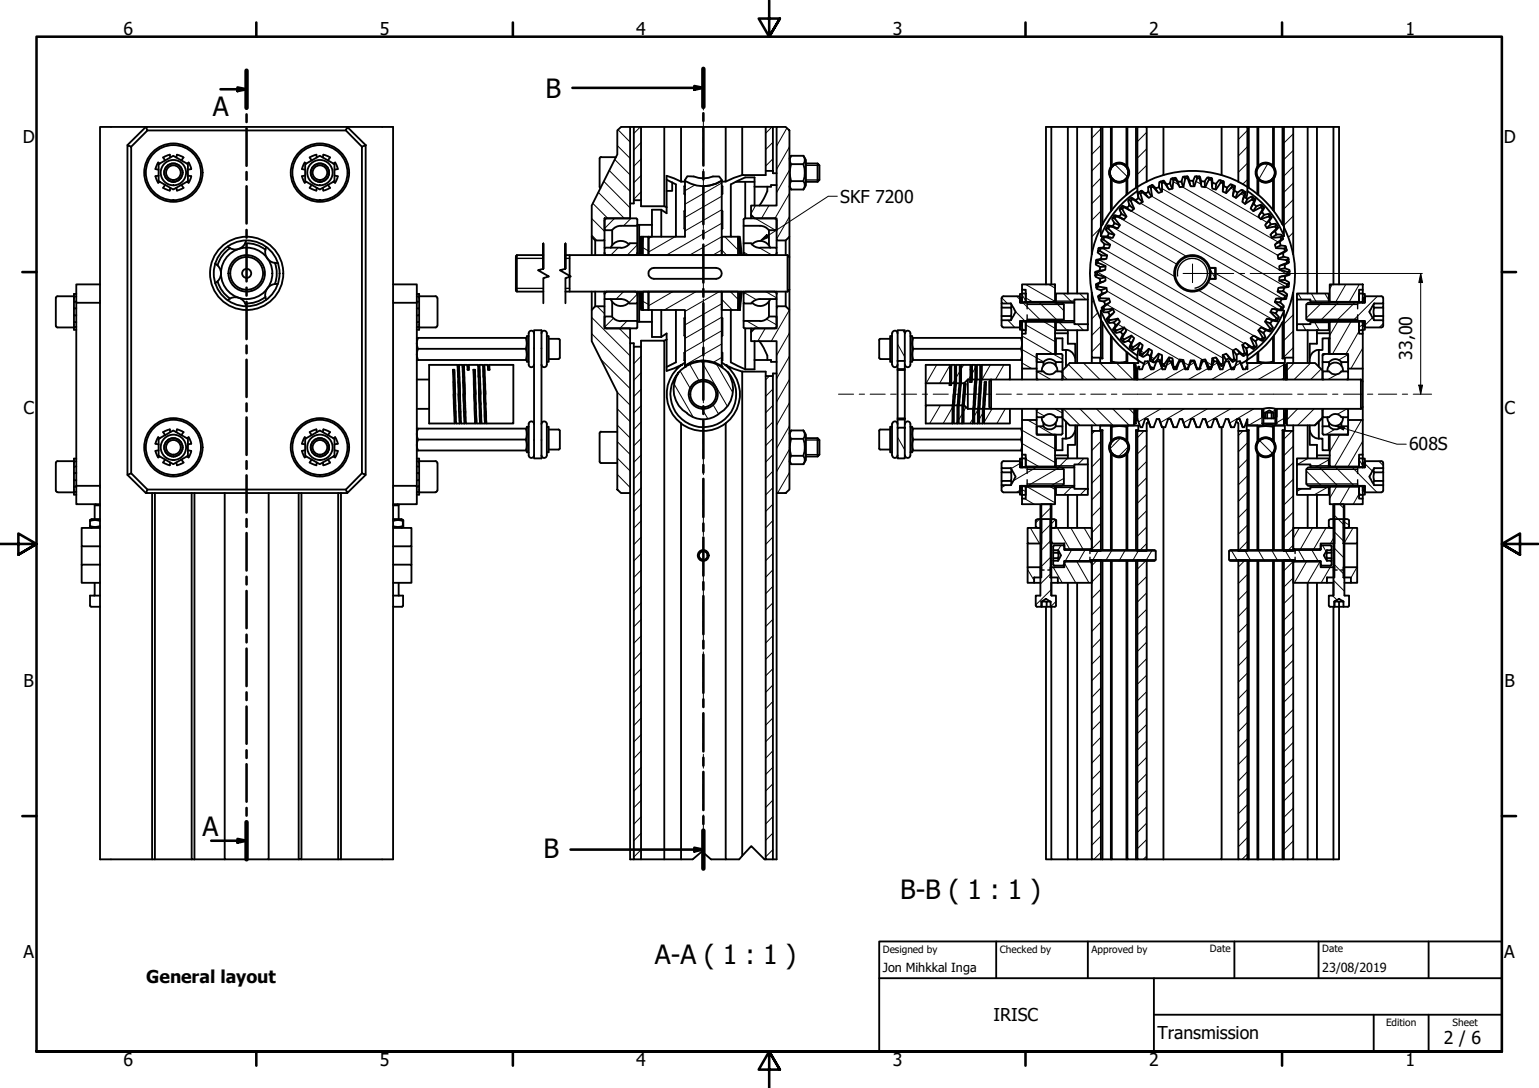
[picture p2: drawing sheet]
<svg xmlns="http://www.w3.org/2000/svg" width="420mm" height="297mm" viewBox="0 0 420 297" stroke-linecap="round" stroke-linejoin="round" font-family="sans-serif">
<defs><g id="words">
<g font-size="7.2">
<text x="149" y="26.8">B</text>
<text x="58.1" y="31.7">A</text>
<text x="55.2" y="228.3">A</text>
<text x="148.4" y="234.4">B</text>
<text x="245.7" y="245.5">B-B ( 1 : 1 )</text>
<text x="178.8" y="263.1">A-A ( 1 : 1 )</text>
</g>
<g font-size="4.8">
<text x="33.7" y="9.6">6</text>
<text x="103.7" y="9.6">5</text>
<text x="173.7" y="9.6">4</text>
<text x="243.7" y="9.6">3</text>
<text x="313.7" y="9.6">2</text>
<text x="383.7" y="9.6">1</text>
<text x="6.2" y="38.9">D</text>
<text x="410.5" y="38.9">D</text>
<text x="229.4" y="55.3">SKF 7200</text>
<text x="385.5" y="98.2" transform="rotate(-90 385.5 98.2)">33,00</text>
<text x="6.4" y="113.1">C</text>
<text x="410.7" y="113.1">C</text>
<text x="384.7" y="123">608S</text>
<text x="6.4" y="187.4">B</text>
<text x="410.7" y="187.4">B</text>
<text x="6.4" y="261.7">A</text>
<text x="410.7" y="261.7">A</text>
<text x="39.9" y="268.3">General layout</text>
<text x="271.3" y="278.8">IRISC</text>
<text x="316" y="283.8">Transmission</text>
<text x="394.2" y="285">2 / 6</text>
<text x="33.7" y="290.9">6</text>
<text x="103.7" y="290.9">5</text>
<text x="173.7" y="290.9">4</text>
<text x="243.7" y="290.9">3</text>
<text x="313.7" y="290.9">2</text>
<text x="383.7" y="290.9">1</text>
</g>
<g font-size="3.4">
<text x="241" y="265.4">Jon Mihkkal Inga</text>
<text x="361" y="265.5">23/08/2019</text>
</g>
<g font-size="2.7">
<text x="241" y="260.1">Designed by</text>
<text x="273" y="260.1">Checked by</text>
<text x="298" y="260.1">Approved by</text>
<text x="330.3" y="260">Date</text>
<text x="361" y="260">Date</text>
<text x="378.4" y="280.1">Edition</text>
<text x="396.6" y="280.1">Sheet</text>
</g>
</g></defs>
<!-- layer: Hatch (ISO) -->
<g fill="none" stroke="#000" stroke-width=".27">
<path d="M168.5 39.7l3.5 3.5M168.7 35.4l3.3 3.4M174.8 34.7l-1.8 1.7M175 38.9l-2 2M210.8 34.7l-1.8 1.7M211 38.8l-2 2M214.8 35l-2.8 4.9M300.5 39.7l-2.4 2.4M300.5 35.2l-2.4 2.5M313.1 36.1l-2.6 2.6M340.6 35.6l-2.5 2.5M353.1 36.6l-2.6 2.4"/>
<path d="M161.5 59.7l3.5 3.5M161.8 55.5l4.1 4.1M163.3 52.5l7.1 7.1M164.8 49.5l7.2 7.3M166.3 46.5l5.7 5.7M167.8 59.6l-2.8 2.8M167.8 43.5l4.2 4.2M172.3 59.6l-2.1 2M175 52.4l-2 2M175 47.9l-2 2M175 43.4l-2 2M189.7 50.5l-2.7 1.6"/>
<path d="M197 57.3l-10 5.7M197 53.6l-10 5.8M197 50l-10 5.7M206.2 59.6l5.5 3.3M206.2 56.1l-1.2 2.2M209.9 56.1l-2 3.5M211 43.4l-2 1.9M215.5 40.1l-3.5 6.1M215.5 46.5l-3.5 6.1M215.5 52.8l-3.9 6.8M215.5 59.2l-3.5 6.1M300.5 57.6l-2.4 2.5"/>
<path d="M300.5 53.1l-2.4 2.5M300.5 48.6l-2.4 2.6M300.5 44.2l-2.4 2.5M303.3 48.3l1 1M304.4 44.9l3.4 3.3M305.4 59.4l18.4 10.6M308.4 57.4l41.7 24.1M311.4 55.5l39.6 22.8M313.1 40.6l-2.6 2.6M313.1 45.1l-2.6 2.5M314.5 53.6l37 21.4M317.2 51.5l31.7 18.2"/>
<path d="M320.3 49.6l1.4 .8M322.7 51l26.2 15.1M326.5 49.5l1.4 .8M329.1 51l14.9 8.6M333.5 49.9l.4 .2M336 51.3l.8 .5M338.7 52.9l.9 .5M340.6 44.6l-2.5 2.4M340.6 49.1l-1.3 1.2M340.6 40.1l-2.5 2.5M341.6 54.5l.7 .5M344.4 59.8l1.5 1"/>
<path d="M346.1 44.8l-2.4 4M347.8 48.1l-.3 .5M353.1 59l-2.6 2.5M353.1 54.5l-2.6 2.5M353.1 50l-2.6 2.5M353.1 45.5l-2.6 2.6M353.1 41.1l-2.6 2.4M161.5 64.2l1.4 1.4M165.7 79.6l-.7 .8M168.8 67.6l-2 2M170.2 79.6l-2 2M174 66.9l-2.7 2.7"/>
<path d="M174.6 79.7l-.1 .2M175.5 65.5l-.6 .5M175.5 67.6l1.5 .9M176.7 64.6l.3 .2M177.4 79.6l-.4 .2M177.9 64.6l-.9 .5M183.7 79.6l-6.7 3.9M184.3 64.6l-7.3 4.2M190.1 79.6l-8.7 5M194.6 69.6l2.4-1.4 1.4 1.4M196.4 79.6l-9.4 5.4M197 64.6l-8.7 5"/>
<path d="M197 60.9l-15.1 8.7M197.9 64.6l3.6 3.6M199.4 79.6l2.1 2.1M202.5 69.1l-.3 .4M203 68.8l1.4 .8M203 61.5l.3 .1M203.1 79.9l3.4 1.9M207.3 67.6l3.5 2M209 79.6l3 1.7M280 77.6l8 4.7M286.3 77.6l1.7 1.1M298.1 69v.1"/>
<path d="M299.6 74.3l37.1 21.4M299.8 78.1l.4 .2M300.2 71l39.5 22.8M300.5 62.2l-2.4 2.4M301.1 67.8l42 24.3M302.2 64.8l18.5 10.7M302.3 79.5l31.6 18.3M303.7 62l17.5 10.1M327.3 79.3l18.5 10.7M329.9 77.1l17.6 10.2M330.4 73.6l1.3 2.3M331.9 74.7l17 9.7"/>
<path d="M347.9 61.9l.4 .2M351 71l.3 .2M353.1 68l-.3 .2M353.1 63.5l-1.4 1.3M363.7 77.6l-.7 1.3M367.4 77.6l-2.7 4.8M371.1 77.6l-2.7 4.8M161.5 91.1l10.5 10.5M161.5 86.7l10.5 10.4M163 83.6l2 2M164 98.1l8 8M167.5 86.9l-2.4 2.4"/>
<path d="M169 89.6l3 3M171.2 87.6l-2 2M173.2 94.7l-.2 .1M174 80.3l-2.3 2.4M174 89.3l-.3 .3M175 97.3l-2 2M175.4 83.4l-.5 .5M175.5 82.3l1.5 .8M188.3 99.4l2.5 4.5M191.5 98.7l7.1 12.2M195.6 99.4l4.4 7.7M197 97.6l-2.2 1.3"/>
<path d="M197 93.9l-10 5.8M197 90.3l-10 5.8M197 86.6l-10 5.8M197 82.9l-10 5.8M197 81.7l2.9 2.9M202.3 82.1l-.6 1.1M203.8 87.6l3.5 2M208.9 89.6l-2 3.5M209.2 87.1l2.8 1.6M212.4 83.6l-.4 .7M215.5 84.6l-4.9 8.5M215.5 90.9l-3.5 6.1"/>
<path d="M215.5 97.3l-3.5 6.1M245 94l2 3.5M246.5 90.2l.5 .9M255.7 99.6l-2.8 5M259.3 99.7l-2.8 4.9M263.1 99.6l-.7 1.2M266.7 99.6v.1M270.4 99.6l-2.3 4M273.5 81.3l1.5 1.6M274.1 99.6l-2.3 4M275.1 87.4l2 2M277.2 85.1l2.6 2.5"/>
<path d="M277.6 80.9l.8 .9M279 99.1l2.7 1.5M279 95.4l5.9 3.4M279 91.7l11.1 6.4M279 81.4l-.6 1M279 87.9l-.6 1M279 80.4l1 1.8M279 89.4l.5 .8M279.3 82.7l5 4.9M280 88.7l8 4.6M280 81.3l1.9 1.1M283.8 82.7l7.5 7.5"/>
<path d="M285.1 87.9l2.9 1.7M288.3 82.7l2.1 2.1M290.3 80.1l2.5 2.6M291.7 99.5l4.1 4.1M293.3 87.6v.1M294.1 88.5l1.7 1.7M294.8 80.1l1.6 1.7M295.8 99.1l4.5 4.5M298.6 82l-.5 .6M299.7 85.4l-1.6 1.6M300.3 99.1l4.5 4.5M300.5 93.5l-2.4 2.6"/>
<path d="M300.5 89.1l-2.4 2.5M302.2 83.2l26.2 15.1M302.8 87.1l.4 .3M304.8 99.1l4.5 4.5M305.2 88.5l1.6 1M307 89.6l15 8.6M308.8 94.3l.7 .4M309.2 99.1l.4 .4M311.5 95.8l.9 .6M313.5 98.9l-1.3 .8M314.3 97.5l.8 .4M317.2 99.1l.5 .3"/>
<path d="M319.8 99l-1.3 .7M323.2 98.9l1.3 .8M326.1 99l-1.4 .8M329.4 98.8l1.4 .8M332.4 99l-1.4 .9M338.7 99l-1.5 .9M344.9 99.1l-7.8 4.5M350.5 99.6l-7 4M353.1 94.9l-2.6 2.6M353.1 90.4l-2.6 2.5M353.1 86l-2.6 2.4M353.1 81.5l-.5 .5"/>
<path d="M353.3 99.1l-2 2M354.4 80.1l.9 1.7M355.5 88.5l1 1.7M357.8 99.1l-4.5 4.5M358 80.1l1.5 2.6M358.7 87.6l1.5 2.6M360.9 82.7l-4.3 4.2M361.7 80.1l1.1 1.9M361.9 96.6l-.8 .5M362.4 87.6l.4 .7M365.2 87.9l-2.2 3.7M365.3 82.7l-4.9 4.9"/>
<path d="M368 96.8l-2.5 1.5M368.8 87.9l-5 8.7M369.8 82.7l-5 4.9M371 90.4l-3.5 6.2M371.5 80.1l-.5 .3M372 95l-3.2 5.6M372 88.7l-1 .6M372 88.2l.6 .4M372 81.7l.6 .4M374.7 86.7l-2.1 2.1M376 80.9l-6.7 6.7M377.6 88.3l-1 1.1"/>
<path d="M168.5 107l3.5 3.6M168.5 116.1l3.5 3.5M168.5 111.6l3.5 3.5M175 119.7l-2 2M175 115.2l-2 2.1M175 110.8l-2 2M175 106.3l-2 2M175 101.8l-2 2M184 104.8l5.2 9M185.7 101.3l2.7 4.7M191.6 111.6l1.6 2.7M194.7 110.5l1.5 2.5"/>
<path d="M210.1 102.7l-1.1 1M211 119.7l-2 2M211 115.2l-2 2M211 110.7l-2 2M211 106.2l-2 2M215.5 103.6l-3.5 6.1M215.5 110l-3.5 6.1M215.5 116.3l-3.5 6.1M245 119.4l2 3.5M245.3 100.8l.1 .2M245.7 114.2l.2 .3M253 110.7l-.3 .5"/>
<path d="M256.7 110.7l-2.9 4.9M260 111.2l-2.5 4.4M260.7 103.7l-.5 .9M261.4 115.3l-.2 .3M262 101.5l-1 1.5M262.7 113l-1 1.6M263.7 111.2l-.6 1.1M264.9 102.7l-.5 .9M265.6 114.3l-.8 1.3M266.3 100.4l-.9 1.6M267 111.9l-1 1.7M268.3 112.8l-1 1.7"/>
<path d="M270.8 111.6l-2.1 3.7M274.4 111.6l-2.2 4M275.7 103.1l-.3 .5M279 117.5l9 5.1M280.5 114.7l2.5 1.4M283 101.4l3.9 2.2M283 112.4l2.1 1.2M283.6 116.4l4.4 2.6M288 111.6l2.1 1.2M289.4 101.4l.7 .4M289.9 116.4h.2M290.1 102.3l1.2 1.3"/>
<path d="M290.3 111.6l4.5 4.5M294.8 111.6l4.5 4.5M298.9 117.7l-.8 .8M299.3 111.6l4.5 4.5M303.8 111.6l4.5 4.5M305.8 119.7l-2.7 2.8M308.3 111.6l1.3 1.4M309.9 113.3l.4 .2M310 102.3l.4 .2M310.6 111.6l-.1 .1M310.9 100.4l-.3 .2M312.4 117.7l-1.9 1.8"/>
<path d="M315.1 116.4l-.5 .2M316.9 111.6l-6.1 3.6M317.2 100.5l-5.5 3.1M321.3 116.4l-.3 .2M323.3 111.6l-6.5 3.8M323.5 100.5l-5.4 3.1M327.6 116.5l-.3 .1M329.6 111.6l-6.5 3.8M329.8 100.6l-5.4 3M333.9 116.5l-.2 .1M336 111.6l-6.6 3.8M336.1 100.6l-5.3 3"/>
<path d="M339.3 117.7l-1.2 1.2M342.3 111.6l-6.6 3.9M344.9 113.8l-4 2.3M345.4 113.5l-.7 .4M348.6 111.7l-1.3 .7M348.7 111.6l-.5 .3M350.5 103.2l-.7 .4M350.5 114.2l-2.3 1.4M351.2 113.9l-.5 .3M351.3 102.8l-.4 .2M352.8 117.7l-2.3 2.2M354.3 111.6l-3 3"/>
<path d="M358.8 111.6l-4.5 4.5M360.7 100.8l-2.9 2.8M361.1 113.8l-2.3 2.3M361.4 111.6l-.3 .2M364.4 117.2l-2.5 1.5M365.3 102.1l-2.8 1.5M365.8 118.7l-2.8 4.6M366.4 101.4l-.4 .2M367.7 111.6l-2.6 1.5M368 114.7h.1M371.7 114.7l-7.3 12.7M168.5 129.5l3.5 3.6"/>
<path d="M168.5 125.1l3.5 3.5M168.5 120.6l3.5 3.5M175 137.7l-2 2M175 133.2l-2 2M175 128.7l-2 2M175 124.3l-2 1.9M211 137.7l-2 1.9M211 133.1l-2 2M211 128.6l-2 2.1M211 124.1l-2 2.1M215.5 122.7l-3.5 6.1M215.5 129l-3.2 5.6"/>
<path d="M274.6 132.4l-1.2 .7M278.4 133.8l-.8 .6M278.4 126.5l-2.4 1.4M279 133l-.6 .6M279 121.1l9 5.2M279 133.7l1 .5M279 126.6l-.6 .6M279.7 125.1l3.9 2.3M279.7 136.1l2.6 1.6M280.4 132.9l7.6 4.4M282.9 127.6l-6.2 3.6M286.8 132.9l1.2 .8"/>
<path d="M287 138.5l-3 3M288.4 132.6l-.1 .1M289.2 127.6l-8.7 5M290.4 130.6l-3.5 2M291.4 125.1l-2.5 2.5M292.9 132.6l-2.5 2.5M295.9 125.1l-1.6 1.7M296.5 133.5l-1.6 1.6M300.5 120.5l-2.4 2.5M300.5 134l-2.4 2.4M300.5 129.5l-2.4 2.4M300.5 138.4l-2.4 2.6"/>
<path d="M300.5 125l-2.4 2.5M308 122l-2.6 2.6M313.1 130.4l-2.6 2.6M313.1 139.4l-2.6 2.5M313.1 134.9l-2.6 2.5M313.1 126l-2.6 2.4M313.1 121.5l-2.6 2.4M340.6 120.9l-2.5 2.5M340.6 138.9l-2.5 2.4M340.6 134.4l-2.5 2.5M340.6 129.9l-2.5 2.5M340.6 125.4l-2.5 2.5"/>
<path d="M343.9 120.3l3.4 3.4M353.1 139.8l-2.6 2.6M353.1 135.4l-2.6 2.4M353.1 130.9l-2.6 2.4M353.1 126.4l-2.6 2.4M353.1 121.8l-2.6 2.6M355.3 133.5l-1.2 .7M356.6 128.6l4.1 4M357.1 125.1l-2.9 1.7M360.2 127.6l5 5M362.8 132.8l-4 2.3M362.8 125.5l-3.7 2.1"/>
<path d="M364.7 127.6l5 5M364.9 132.9l-1.9 3.1M365.7 137.7l1.3 1.2M368.5 132.9l-2.7 4.8M369.2 127.6l6.7 6.8M371 134.9l-1.6 2.8M371 134.4l.5 .7M371 125.5l1 1.7M372 120.4l-4 7M372.2 132.8l-.2 .3M372.3 126.3l-.3 .5M372.6 126.6l2.1 2"/>
<path d="M376.4 125.9l1.2 1.2M175 155.7l-2 2M175 142.2l-2 2M175 151.2l-2 1.9M175 146.7l-2 2M211 155.6l-2 2M211 151.1l-2 2M211 146.6l-2 2M211 142.1l-2 2M280.5 155.5l1.8 3M281.3 144.1l2.5 4.3M283.8 141.7l-1 1"/>
<path d="M283.8 154.9l.5 .7M286.8 147.2l.7 1.2M287 156.4l-3 3M287 151.9l-3 3M287 147.4l-3 3.1M287.5 154.9l2.5 4.2M288.1 141.9l-4.1 4.1M288.7 144.1l3.3 5.8M289.6 148.9l-.7 1.3M290.6 153.7l3.1 5.4M290.6 153.7l-.5 .7M292.4 144.1l3.3 5.8"/>
<path d="M292.5 150.2l-1.7 2.9M294 153.3l3.3 5.8M296 144.1l2.1 3.6M296.2 150.2l-1.7 2.9M297.6 153.3l.5 .7M299.6 152.9l-1.5 1.5M299.9 150.2l-1.7 2.9M300.5 156.4l-2.4 2.5M300.5 147.4l-2.4 2.5M300.5 142.9l-2.4 2.6M303.6 150.2l-1.8 2.9M307.2 150.2l-1.7 2.9"/>
<path d="M310.9 150.2l-1.7 2.9M313.1 157.4l-2.6 2.5M313.1 152.9l-2.6 2.5M313.1 148.4l-2.1 2M313.1 143.9l-2.6 2.5M314.6 150.2l-1.8 2.9M336.1 150.2l1.8 2.9M339.8 150.2l1.7 2.9M340 152.9l-1.9 1.9M340.6 156.8l-2.5 2.5M340.6 147.8l-2.5 2.6M340.6 143.4l-2.5 2.4"/>
<path d="M343.5 150.2l1.7 2.9M347.2 150.2l1.7 2.9M350.8 150.2l1.8 2.9M353.1 153.3l-2.6 2.5M353.1 148.8l-1.6 1.6M353.1 157.8l-2.6 2.5M353.1 144.3l-2.6 2.5M354.5 150.2l1.7 2.9M354.7 144.1l-1.6 2.9M356.7 153.3l-3.3 5.8M358.1 150.2l1.8 2.9M358.3 144.1l-3.3 5.8"/>
<path d="M360.4 153.3l-3.4 5.8M360.6 154.4h.1M361.1 148.9l.9 1.6M362 144.1l-3.4 5.8M362.8 143.8l.6 .3M363.2 154.9l-2.5 4.2M363.5 153.1h.1M364 158.4l3 3M364 153.9l3 3M364 149.4l3 3M364 145l3 2.9M364 140.4l3 3"/>
<path d="M364.3 146.5l-1.1 1.9M366.8 142.4l1.5 .9M366.8 154.9h.1M369.4 144.1l-2.5 4.3M370.5 154.9l-1.7 2.9M175 173.7l-2 1.9M175 169.1l-2 2M175 178.1l-2 2M175 164.6l-2 2.1M175 160.1l-2 2.1M211 178l-2 2M211 173.5l-2 2.1"/>
<path d="M211 169.1l-2 2M211 164.6l-2 1.9M211 160.1l-2 2M287 161l-4.2 4.1M288.3 164.2l-1.5 1.5M300.5 160.9l-2.4 2.5M300.5 178.9l-2.4 2.4M300.5 165.4l-2.4 2.5M300.5 174.4l-2.4 2.5M300.5 169.8l-2.4 2.6M313.1 179.8l-2.6 2.6M313.1 175.3l-2.6 2.5"/>
<path d="M313.1 170.9l-2.6 2.4M313.1 166.4l-2.6 2.4M313.1 161.8l-2.6 2.6M340.6 179.2l-2.5 2.6M340.6 174.8l-2.5 2.5M340.6 170.3l-2.5 2.5M340.6 165.8l-2.5 2.5M340.6 161.3l-2.5 2.5M353.1 171.2l-2.6 2.6M353.1 175.8l-2.6 2.4M353.1 166.8l-2.6 2.5M353.1 162.3l-2.6 2.5"/>
<path d="M363.8 162.6l1.2 1.2M368.3 162.6v.1M175 187.1l-2 2M175 196.1l-2 2M175 191.6l-2 2M175 182.6l-2 2M211 196l-2 2M211 191.5l-2 2M211 187l-2 2M211 182.5l-2 2M300.5 192.3l-2.4 2.5M300.5 196.8l-2.4 2.5"/>
<path d="M300.5 183.4l-2.4 2.5M300.5 187.8l-2.4 2.6M313.1 197.8l-2.6 2.5M313.1 193.3l-2.6 2.5M313.1 188.8l-2.6 2.5M313.1 184.3l-2.6 2.5M340.6 183.8l-2.5 2.4M340.6 197.2l-2.5 2.6M340.6 192.7l-2.5 2.5M340.6 188.3l-2.5 2.4M353.1 184.7l-2.6 2.5M353.1 198.2l-2.6 2.5"/>
<path d="M353.1 193.7l-2.6 2.5M353.1 189.2l-2.6 2.5M353.1 180.3l-2.6 2.4M175 218.6l-2 1.9M175 214l-2 2M175 200.6l-2 2M175 209.5l-2 2.1M175 205l-2 2.1M211 218.4l-2 2.1M211 214l-2 1.9M211 209.5l-2 1.9M211 205l-2 2"/>
<path d="M211 200.5l-2 2M300.5 210.3l-2.4 2.5M300.5 219.3l-2.4 2.5M300.5 214.8l-2.4 2.5M300.5 205.8l-2.4 2.5M300.5 201.3l-2.4 2.5M313.1 215.8l-2.6 2.4M313.1 211.3l-2.6 2.5M313.1 206.7l-2.6 2.6M313.1 202.3l-2.6 2.5M340.6 219.7l-2.5 2.5M340.6 215.2l-2.5 2.5"/>
<path d="M340.6 210.7l-2.5 2.5M340.6 206.2l-2.5 2.5M340.6 201.7l-2.5 2.5M353.1 202.7l-2.6 2.5M353.1 216.1l-2.6 2.6M353.1 211.7l-2.6 2.5M353.1 207.2l-2.6 2.5M175 232l-2 2M175 227.5l-2 2M175 223l-2 2M211 232l-2 1.9M211 227.4l-2 2"/>
<path d="M211 222.9l-2 2.1M300.5 223.8l-2.4 2.4M300.5 228.3l-2.4 2.4M300.5 232.7l-1.9 1.9M313.1 233.7l-1 .9M313.1 229.2l-2.6 2.5M313.1 224.7l-2.6 2.6M313.1 220.3l-2.6 2.4M340.6 233.2l-1.5 1.4M340.6 228.6l-2.5 2.6M340.6 224.1l-2.5 2.6M353.1 234.1l-.5 .5"/>
<path d="M353.1 229.6l-2.6 2.5M353.1 225.2l-2.6 2.4M353.1 220.6l-2.6 2.5"/>
</g>
<!-- layer: Visible (ISO) -->
<g fill="none" stroke="#000" stroke-width=".51">
<path d="M34.8 39.6l5-4.9h-12.5v48M40.3 35.6h54.1l.4-.9 5 4.9M94.4 35.6l4.4 4.5M168.5 35.6l1-.9h2.5v24.9h-7v6h-2.5l-1-1v-8.5l7-14zM172 34.7h1M173 34.7h2v20h-2zM175 34.7h34M181.4 34.7v21.6M185.9 34.7v14.9M198.1 34.7v14.9h-1.1M202.6 34.7v13.1h6.4v-1.1M209 34.7h2v12h-2z"/>
<path d="M211 34.7h1M212 34.7h2.5l1 .9v29l-1 1h-2.5v-6h-6l-1-.9v-2.6h7zM287 34.7v42.9M291.5 34.7v45.4M294.1 34.7v45.4M298.1 34.7h2.4v27.3M298.1 34.7h-12.5v42.9M298.1 34.7v34.7a27.6 27.6 0 0 0 0 10.5M300.5 34.7h9.6M301 34.7v26.6l-.5 .7M303.3 34.7v10.9M303.5 34.7v10.6"/>
<path d="M307.5 34.7v10.6M307.8 34.7v10.9M310.5 34.7h2.6v14.9l2.2-1 2.3-.8v-13.1M310.5 34.7h-.4v16.5M310.5 34.7v17.5l.3 1.4M313.1 34.7h25M333.5 34.7v13.1M340.6 34.7h.3v16.5M340.9 34.7h9.6M343.3 34.7v10.9l.2-.3M343.5 34.7v10.6M347.5 34.7v10.6"/>
<path d="M347.8 34.7v10.9M350.1 34.7v26.6l.4 .7M353.1 34.7h12.5v42.9M357 34.7v45.4M359.5 34.7v45.4M364 34.7v42.9M35.8 40.1l4.5-4.5-.5-.9h67.5v48h6.5M42.4 46.2l.9 .1M42.5 48.1l.7 1.8 .4-.3M43.3 44.8l4-2.3 4 2.3v4.7l-4 2.2-4-2.2zM43.3 47.9l-.9 .2M43.6 44.7l-.4-.3-.7 1.8"/>
<path d="M44.5 43l.6 .8M44.6 51.3l1.8 .7M45.1 50.5l-.6 .8M46.4 42.2l.1 .8M46.4 42.2l-1.8 .8M46.5 51.3l-.1 .8M48.1 51.3l.2 .8M48.3 42.2l1.8 .8-.6 .8M48.3 42.2l-.2 .8M49.5 50.5l.6 .8M50.1 51.3l-1.8 .7M51.1 49.6l.4 .3"/>
<path d="M51.3 47.9l.9 .2-.7 1.8M51.5 44.4l.7 1.8-.9 .1M51.5 44.4l-.4 .3M83.3 47.9l-.8 .2 .7 1.8 .4-.3M83.3 44.8l4-2.3 4 2.3v4.7l-4 2.2-4-2.2zM83.6 44.7l-.4-.3-.7 1.8 .8 .1M84.5 43l.6 .8M84.6 51.3l1.8 .7M85.1 50.5l-.6 .8M86.4 42.2l.1 .8M86.4 42.2l-1.8 .8M86.5 51.3l-.1 .8"/>
<path d="M88.1 51.3l.2 .8M88.3 42.2l-.2 .8M88.3 42.2l1.8 .8-.6 .8M89.5 50.5l.6 .8M90.1 51.3l-1.8 .7M91 49.6l.5 .3M91.3 47.9l.9 .2-.7 1.8M91.5 44.4l.7 1.8-.9 .1M91.5 44.4l-.5 .3M98.8 40.1l1-.5v90.1l-1-.5zM164.1 42.8l-.4 .5v7.7l.2 .4M164.1 42.9h4"/>
<path d="M165.6 59.6h8.1M165.6 59.6l-.4 .2-.2 .4M173 54.7v.8h-1M173.7 59.7l.3 .3M174 59.9v1.7l-5 .1-1.2 .5-.7 .7M175 54.7v1.6h6.4M180.5 57.3h-2.5v7.3M180.5 57.3v7.3M181.4 56.3l.6 .3M182 49.1l2.5 1.2v14.3M183.5 49.8v2.3h-1.5M185.9 49.6l-3.9-1.6v10.2l-1.5-.9"/>
<path d="M185.9 49.6h1.1M187 49.4a9.3 9.3 0 0 0 10 0M187 50.8h-.2v2.1l.2 .2M187 57.5l-.2 .1v4.8h.2M187.6 48.1l1.8 .1a6.9 6.9 0 0 0 5.2 0h1.7l.7 .9v20.5h-20v-5h10v-15.5zM197 49.3l-1.5 .9-1.8 .5-1.7 .1M197 50.8h.2v2.1l-.2 .2M197 57.5l.2 .1v4.8h-.2M200.9 49.6h5.1M202.6 47.8l-4.5 1.8M203 59.9v1.7l5 .1 1.2 .5 .7 .7M203.3 59.7l-.3 .3"/>
<path d="M203.3 59.6h8.1M203.5 49.6v10M205 58.7v.9M206 56.1v-7.7h-2.5l-4 1.9 .1 14.3M209.5 51v1.2l-1 2.1-1.2 1.8M211 46.7v.6h1M211.4 59.6l.4 .2 .2 .4M212 50.5h-1.5v.5h-4.5M215.5 50.9l.5 .8M216 42.5a2.22 2.22 0 0 0 0 2.3 8.6 8.6 0 0 0 0 4.7 2.22 2.22 0 0 0 0 2.2M216 42.5l-.5 .9M216 42.5h3.3"/>
<path d="M216 44.8h3.3M216 49.5h3.3M216 51.7h3.3M219.3 42.5a1.9 1.9 0 0 1 0 2.3 7.2 7.2 0 0 1 0 4.7 1.9 1.9 0 0 1 0 2.2M219.3 42.5l.7 1.2v6.9l-.7 1.1M220 44.6h3.2M220 49.6h3.2M223.2 44.6l.5 .5v4l-.5 .5zM303.3 45.6a2.76 2.76 0 0 0 0 3.1M303.3 57.7l-2.3 3.5M303.5 45.3a2.69 2.69 0 0 1 4 0M303.5 49a2.69 2.69 0 0 0 4 0"/>
<path d="M303.5 49v8.3M303.5 49l-.2-.3v8.9l.2-.3M303.5 45.3l-.2 .3M303.8 59.5l.5 .1 1.5 1.9-.6 .8-2.7-.6v-.2l1.2 .3 .6-.9-.7-1.1zM304.2 58.9l-.4 .6M304.7 59.1l-.4 .5M305.5 59.2l.9 .5M306.2 58.4l1.3 .7M306.4 56.3l-.5 .6M306.4 57.1l1.1 2-.6 .8-2.7-1M306.4 57.1l-.5-.2-.3 .3 .6 1.2-.7 .8-1.1-.5-.2 .2M306.8 56.6l-.4 .5"/>
<path d="M307.5 53.2l-2.1 1.9-1.9 2.2M307.5 49l.3-.3v4.2M307.5 45.3l.3 .3M307.5 49v4.2M307.7 56.8l.7 .6M307.8 52.9l-.3 .3M307.8 45.6a2.76 2.76 0 0 1 0 3.1M308.2 54.5l.5 .3 .9 2.1-.7 .7-2.5-1.3M308.2 54.5l-.2 .3 .4 1.3-.7 .7-1.2-.6-.1 .1M308.4 56.1l1.2 .8M308.8 54.1l.4 .3M308.8 54.1l-.6 .4"/>
<path d="M309.2 54.4l-.5 .4M310 54.7l.7 .7M310.1 51.3l-2.3 1.7M310.5 52.2a27 27 0 0 0-10 12.2M310.8 54.1l1.2 1M310.9 52.6l.4 .3 .7 2.2-.9 .6-1.9-1.3M310.9 52.6l-.3 .2 .2 1.3-.8 .6-1-.7-.2 .1M311.5 52.1l-.6 .4M311.5 52.1h.2l.9 .8 1-.5-.2-1.4 .4-.1 .4 .3 .3 2.3-.9 .5-1.7-1.5M311.5 52.1l.4 .4M311.9 52.5l-.6 .4M312.6 52.9l.6 .7"/>
<path d="M313 49.6l-2.9 1.6M313.6 52.4l.9 1.1M314.4 50.5l-.6 .4M314.5 50.6l.3 .4M314.8 51l-.6 .2M315.5 51.4l.5 .9M316.4 51.1l.8 1.2M317.2 50v2.3l-.9 .4-1.5-1.7M317.2 50l-.3-.4-.4 .1-.1 1.4-.9 .3-.9-.9-.1 .1M317.6 49.3l-.7 .3M317.6 49.4l.2-.1 .7 1 1-.2 .2-1.3 .4-.1 .3 .4-.3 2.4-.9 .2zM317.6 47.8a28 28 0 0 1 15.9 0"/>
<path d="M317.8 49.8l-.6 .2M318.5 50.3l.3 1M319.5 50.1l.6 1.4M320.8 48.5l-.7 .2M321 49l-.7 .2M321 49l1.1 2.1 1-.1 .5-2.3-.3-.5h-.3l-.4 1.4M321 49l-.2-.4h.2l.6 1M321.8 50.6l-.2-1h1l.5 1.4M324.1 48.2h-.7M324.2 48.7l.9 2.1h1l.7-2.1M324.2 48.7l-.1-.5h.2l.4 .9 .2 1.2M324.2 48.7h-.6"/>
<path d="M324.7 49.3l1.1 .1 .3 1.4M326.7 48.1l.7 .1M326.8 48.7h.7M326.8 48.7l-.1-.5-.4-.1-.5 1.3M327.4 48.2l.6 2.8 1.1 .1 1-2.1M327.4 48.2h.2l.3 1.3v.9M327.9 49.5l1 .1 .2 1.5M330 48.5l.7 .1M330 48.5l-.4-.1-.7 1.2M330 48.5l.1 .5M330.1 49l.6 .2M330.8 49.1l.2 2.4 1 .2 1.2-1.9"/>
<path d="M330.8 49.1l-.1-.5 .2 .1 .1 1-.1 1.2M331 49.9l1 .3v1.5M333.2 49.3l.7 .2M333.2 49.8v-.5l-.3-.2-.9 1.1M333.3 49.8l.6 .2M333.5 47.8l4.6 1.8v-14.9h2.5v16.3M333.9 50l-.1 2.3 1 .4 1.5-1.7M333.9 49.5l.2 .1v1l-.3 1.2M333.9 49.5v.5M334.1 50.8l.9 .4-.2 1.5M336.3 51l.6 .2M336.4 50.4l.6 .3"/>
<path d="M336.4 50.5l-.4-.2-1 .9M336.4 50.5l-.1 .5M337 50.7l-.5 2.8 .9 .5 1.8-1.5M337 50.7l.2 .1-.1 1.1-.4 1.1M337 52.1l.9 .5-.5 1.4M338 49.6l2.5 1.4M339.2 52.5l.5 .4M339.3 52l-.3-.2-1.1 .8M339.3 52l-.1 .5M339.3 52l.6 .4M339.7 53.7l.9 .6-.7 1.4M339.9 52.4l-.7 2.7 .7 .6 2-1.3"/>
<path d="M339.9 52.4l.2 .1-.2 1-.6 1M340.5 52.2a27 27 0 0 1 10.1 12.2M340.6 51l.3 .2M340.6 51l-.1 2.1-.3 1M340.6 54.3l1.1-.7 .3 .3-.1 .5M340.9 51.3l2.4 1.7M341.8 54.4l.6 .4M342 53.9l.6 .4M342.3 55.6l.7 .8-.8 1.2M343 56.4l1.2-.5 .3 .2-.2 .5-2.1 1-.8-.7 1.2-2.6 .2 .2-.4 .9-.7 1M343.3 45.6a2.76 2.76 0 0 0 0 3.1M343.5 45.3a2.69 2.69 0 0 1 4 0"/>
<path d="M343.5 53.2l4 4.1M343.5 49a2.69 2.69 0 0 0 4 0M343.5 49v4.2M343.5 49l-.2-.3v4.2l.2 .3M344.3 56.6l.4 .5M344.5 56.1l.5 .5M344.6 57.9l.5 .8-.9 1.2M344.7 57.1l-1.2 2 .7 .8 2.2-.8M345 56.6l.1 .2-.5 1.1-.7 .7M345 56.6l-.3 .5M345.1 58.7l1.4-.4 .1 .4M346.4 59.1l.4 .5"/>
<path d="M346.6 58.7l-.2 .4M346.7 58.6l.4 .6M347.5 49l.3-.3v8.9l-.3-.3M347.5 45.3l.3 .3M347.5 49v8.3M347.8 57.7l2.3 3.5M347.8 45.6a2.76 2.76 0 0 1 0 3.1M27.3 77.6h-6.5v5.1h6.5v49.9M58.7 72a3 3 0 0 1 0 5.3M59.4 76.8a8.2 8.2 0 0 0 3.4 4.7M62.8 67.8a8.2 8.2 0 0 0-3.4 4.7M66.9 66.4a8.2 8.2 0 0 1 5.6 1.8"/>
<path d="M67.2 65.6a3 3 0 0 1-5.1 1.7M72.7 67.5a3 3 0 0 0 3.1 4.3M75 71.7a8.2 8.2 0 0 1 0 5.8M75.8 77.6a3 3 0 0 0-3.1 4.3M107.3 77.6h6.5v5.1M141.1 69.6v10l-.3-.2v-9.4zM141.1 69.6h7.2M141.1 79.6h7.2M154.4 69.6h60.6M154.4 79.6h60.6M155.5 69.6v5.7M155.5 75.6v4"/>
<path d="M161.5 64.6v5M161.5 79.6v5M162.5 65.6v4M162.5 79.6v4M165 69l.2 .5 .4 .1M165 79.6v2l5 .1 1.3 .5 .6 .7h2.1v-3.3M165 60.2v2.7h2.1v4.1M165 65.6v2M165.6 79.6l-.4 .2-.2 .4M169.5 67.6h-4.5v2M171.7 66.7a3 3 0 0 0-5 1M171.9 66.4h2.1v3.2"/>
<path d="M171.9 66.5l-1 .9-1.4 .3M173.4 79.6l.4 .2 .2 .4M174 69l-.2 .5-.4 .1M174 61.4h4M174 61.6v4.8M174.5 79.7h.5l.5 4.9h-.5zM174.5 61.4v8M174.5 69.5v.1M174.5 79.6v.1M174.5 79.9v8M175 64.6h.5l-.5 4.9h-.5zM175 69.5v.1"/>
<path d="M175 79.6v.1M175.5 79.6h1.5v5h-1.5zM175.5 64.6h1.5v5h-1.5zM177.5 73.6l1-.5h17a1.49 1.49 0 0 1 1.5 1.5 1.49 1.49 0 0 1-1.5 1.5h-17a1.45 1.45 0 0 1-1.4-.9 1.45 1.45 0 0 1 .4-1.6zM197 79.6h4.5v5h-4.5zM197 64.6h4.5v5h-4.5zM201.5 64.6h.5l.5 4.9h-.4zM202.1 79.7h.4l-.5 4.9h-.5zM202.1 69.5v.1M202.1 79.6v.1M202.5 69.5v.1M202.5 79.6v.1"/>
<path d="M203 79.6v3.3h2.1l.6-.7 1.3-.5 5-.1v-2M203 61.6v4.8M203 69l.2 .5 .4 .1M203.6 79.6l-.4 .2-.2 .4M205.1 66.5l1 .9 1.4 .3M205.1 66.4h-2.1v3.2M205.3 66.7a3 3 0 0 1 5 1M207.5 67.6h4.5v2M211.4 79.6l.4 .2 .2 .4M212 69l-.2 .5-.4 .1M212 60.2v2.7h-2.1v4.1M212 65.6v2"/>
<path d="M214.5 65.6v4M214.5 79.6v4M215.5 70.2l-.5-.6v10l.5-.5M215.5 64.6v20M279 77.6h9v4.8h-8v-3.3h-1zM279 79.1v1M298.1 79.9a28 28 0 0 0 2.5 7.3M298.1 79.9v17.7h2.4v-10.4M299 75.2l.5-.2 2.3 .6v1l-2.6 1.1M299 75.2l.1 .4 1.2 .5 .1 .9-1.2 .7M299 74.4v.7M299.2 77.7l.1 .8"/>
<path d="M299.3 71.1l-.1 .7M299.5 74.3l-.5 .1M299.5 74.3v.7M299.7 77.6l.1 .6M299.7 71.7l2.1 .9v1l-2.3 .7M299.7 71.7l-.5 .1-.1 .4 1.3 .7-.2 .9-1.2 .4v.2M299.8 71l-.1 .7M299.8 71l2.3-.3 .2-1-2-1.2-.5 .1-.1 .3 1 .8-.2 1-1.2 .2v.2M299.8 78.2l2.3 .4 .2 1-2.5 1.4M299.8 78.2l-.5 .3 .1 .4 1.3 .3 .2 1-1.1 .6v.2M299.8 71l-.5 .1M299.9 67.8l-.2 .7"/>
<path d="M300.4 67.8l-.1 .7M300.5 70.7l1.1 .1M300.5 64.4l.5 .3-.3 .6M300.5 62v2.4M300.6 62a28 28 0 0 0-2.5 7.4M300.7 69.7h1.6M301.2 65.4l1.9 1.4-.3 .9-2.4 .2M301.2 65.4h-.5l-.1 .3 1 1-.4 .9-1.3 .2 .5 .1M301.2 73.8h-1M301.2 67.6l1 .2M301.3 76.9l-.9 .1M301.5 64.7l-.3 .7"/>
<path d="M301.6 66.7l1.5 .1M301.8 75.6l-1.5 .5M301.8 79.9l-.9 .3M301.8 72.6l-1.4 .3M302.1 62.3l-.2 .4 .9 1-.5 .9-1.2-.1-.1 .2 .5 .1M302.1 78.6l-1.4 .6M302.1 62.3l.5 .1M302.3 64.6l1 .3M302.4 61.7l-.3 .6M302.6 62.4l1.6 1.7-.4 .8-2.3-.1M302.8 63.7l1.4 .4M302.9 61.8l-.3 .6"/>
<path d="M303.7 61.8l1 .4M304.3 60.9l1.4 .6M330.3 73.1h1.6v3h-1.6h1.4v-3zM345.7 61l.9-.8 .6-.8-.1-.2-1.7 2.3 .5 .8 2.3-.5M346.5 60.4l.5 .9-1.1 1M347 61.3l1.3-.2 .2 .3-.3 .4M348.1 63.1l.4 1-1.2 .8M348.2 61.8l.3 .6M348.5 62.4l-1.7 1.7 .5 .8 2.3-.1M348.5 62.4l.4-.3-.8 1-.9 .6M348.5 64.1h1.3l.2 .3-.4 .4M348.5 61.4l.4 .7"/>
<path d="M349.4 66l.2 1-1.2 .7M349.6 64.7l.2 .7M349.6 67l1.4 .2 .1 .3M350 64.4l.3 .7M350.3 65.1l-2.3 1.7 .4 .9 2.2 .2 .5-.4M350.3 65.1v.2l-.9 .7-1 .5M350.3 69.1l.1 1-1.4 .6M350.3 79.6l1.1 .7-.1 .4-.5 .1M350.4 70.1l1.3 .3 .1 .4M350.5 62a28 28 0 0 1 2.5 7.4M350.5 62v-27.3h2.6v34.7a27.6 27.6 0 0 1 0 10.5v19.2M350.5 64.4l-.4 .2"/>
<path d="M350.5 62v2.4M350.6 78.6l-.3 1h-1.5M350.6 67.8l.2 .7M350.8 72.2v1.1l-1.5 .3M350.8 73.3l1.2 .4v.4M350.8 76.4l1.1 .7v.4M350.8 68.5l-2 1.2 .2 1 2.3 .3M350.8 75.4v1l-1.6 .2M351.1 67.5l.2 .8M351.3 78.2l-2.3 .4-.2 1 2 1.2M351.3 68.2v.2l-.8 .6-1.2 .4M351.3 78.2h.5v.1l-1.2 .3-1-.1"/>
<path d="M351.3 68.2l-.5 .3M351.3 71l.1 .7M351.4 77.6l-.1 .6M351.5 74.3v.7M351.8 70.8l.1 .7M351.8 70.8l-.5 .2M351.9 71.6l-2.7 1 .1 1 2.2 .7 .5-.2M351.9 71.6a2.84 2.84 0 0 1-2.1 .8M351.9 77.4l-.1 .8M352 74.1v.8M352 74.9l-2.7 .7-.1 1 2.2 1 .5-.1M352 74.9v.1l-1.2 .4-1 .1"/>
<path d="M353 79.9a28 28 0 0 1-2.5 7.3M363 77.6h9v1.5h-1v3.3h-8zM372 79.1v1M15.2 88.9l.5 .5M15.2 81.4v7.5M15.7 80.9l-.5 .5M15.7 80.9h4.5M15.7 89.4h4.5M20.2 84.2v5.1h.6M20.2 89.3v.7h.6M20.2 87.9h.6M20.2 84.2h.6"/>
<path d="M20.2 86.1h.6M20.8 80.9h-.6v1.4M20.8 82.3h-.6v1.9M20.8 82.7v49.9M20.8 80.2h-.6v.7M62.1 82a3 3 0 0 1 5.1 1.6M72.5 81a8.2 8.2 0 0 1-5.6 1.8M107.3 82.7v49.9h6.5v5.1h-6.5M113.8 80.9h.6v5.2M113.8 82.7v49.9M113.8 80.2h.6v.7M113.8 84.2h.6"/>
<path d="M113.8 86.1h.6M113.8 82.3h.6M113.8 92.3h30M113.8 98.3h30M114.1 92.3a3.7 3.7 0 0 0 0 2.9 3.8 3.8 0 0 0 0 3.1M114.1 95.2h29.5M114.4 87.9v1.4h-.6M114.4 86.1v1.8h-.6M114.4 89.3v.7h-.6M114.4 80.9h4.5M114.4 89.4h4.5M118.9 80.9l.5 .5"/>
<path d="M119.4 88.9l-.5 .5M119.4 81.4v7.5M125.2 99.6l1 .1 .6 15.9 .3-3.3M126.6 99.6h.9l.1 1.4h.4l-.1-1.4-.1 1.4M127.9 99.6l2.6 .1 .6 15.9 .2-3.3M130.9 99.6h.9l.1 .6 .6 15.4 .2-3.3M132.2 99.6h.9l.1 1.4h.5l-.2-1.4-.1 1.4M133.5 99.6h6.6v16h-7.3l-.7-16-.1 3.3M143.6 92.3a4.5 4.5 0 0 1 0 2.9 4.7 4.7 0 0 1 0 3.1M144.3 91.7h-.5v7.1h.5M145.8 90.2h2v34.9h-2zM145.8 91a.73 .73 0 0 0-.7-.7 .73 .73 0 0 0-.8 .7v8.5a.73 .73 0 0 0 .7 .8 .73 .73 0 0 0 .8-.8"/>
<path d="M147.8 91a.73 .73 0 0 1 .8-.7 .73 .73 0 0 1 .7 .7v8.5a.73 .73 0 0 1-.7 .8 .73 .73 0 0 1-.8-.8M149.3 91.7h.5v7.1h-.5M149.8 98h2.7M149.8 92.5h2.7M152.5 92.5l.3 .3M152.8 97.7l-.3 .3M152.8 92.8v4.9M162.5 83.6h2.5v6h7v45h-2.5l-1-.9v-26.6l-7-14v-8.5zM165 89l.2 .5 .4 .1M165 81.6v2M165.6 89.6h8.1M166.7 81.7a3 3 0 0 0 5 .9"/>
<path d="M167.1 86.5l1.1 .9 1.3 .3M167.1 82.3v4.1h-2.1v2.6M169.5 87.6h4.5v1.7l-.3 .3M172 93.7h1v1M173 94.7h2v139.9h-2zM174 87.9h4M174 82.9v4.7M175 94.7v-1.7h6.4v141.6M178 84.6v7.4h2.5M180.5 92l1.5-1v10.3l3.9-1.6a10 10 0 0 0 0 15.9v119M180.5 84.6v7.4M182 92.7l-.6 .3"/>
<path d="M184.5 84.6v14.3l-2.5 1.3M185.9 99.7h.1M187 99.9v-15.3h-10v-5h20v20.3M187 99.9a9 9 0 0 1 10 0M187 86.9h-.2v4.7l.2 .1M187 96.3h-.2v2.1h.2M187 99l-1.1 .7M187 99.9v.2M192 98.4l-1.8 .2-1.6 .5-1.6 .8M197 86.9h.2v4.7l-.2 .1M197 96.3h.2v2.1h-.2M197 99l1.1 .7"/>
<path d="M197 99.9v.2M198.1 99.7h.1M199.6 84.6l-.1 14.3 4 1.9M203 82.9v4.7M203.5 89.6v11.2M205 89.6v1.1M206 89.6h6v-6h2.5l1 1v49.1l-1 .9h-2.5v-41.5h-7v-2.4zM206 98.3h4.5v.5h1.5M206 93.1v7.7h-2.5M207.3 93.1l1.2 1.8 1 2.2v1.2M207.5 87.6h-4.5v1.9l.3 .1h8.1M209.9 86.5l-1.1 .9-1.3 .3"/>
<path d="M209.9 82.3v4.1h2.1v2.6M210.3 81.7a3 3 0 0 1-5 .9M212 89l-.2 .5-.4 .1M212 81.6v2M240 97.7l.3 .3M240.3 98h2.7M243 92.5l-2.9 .1-.1 5.1M243.5 91.7h-.5v7.1h.5M243.5 91v8.5M243.6 91a.73 .73 0 0 1 .7-.7 .73 .73 0 0 1 .7 .7M243.6 99.5a.73 .73 0 0 0 .7 .8 .73 .73 0 0 0 .7-.8M245 90.2h2v8.3h-2z"/>
<path d="M245 98.5v2.3M247 98.5v2.3M247.1 91a.73 .73 0 0 1 .7-.7 .73 .73 0 0 1 .7 .7v8.5a.73 .73 0 0 1-.7 .8 .73 .73 0 0 1-.7-.8M248.5 91.7h.5v7.1h-.5M249 92.3h30M249 98.3h30M249.3 92.3a4.5 4.5 0 0 0 0 2.9 4.7 4.7 0 0 0 0 3.1M249.3 95.2h29.5M259.7 99.6v5M259.7 99.6h1v5M259.7 99.6v1.4M261 99.6h1v5"/>
<path d="M261 99.6v5M261 99.6l-.3 8M262.4 99.6h2.5v4M262.4 99.6v5M262.4 99.6l-.3 8M265.4 99.6h.9v4M265.4 99.6l-.2 1.4M265.4 99.6v4M266.7 99.6h.9v4M266.7 99.6l-.4 8M266.7 99.6v4M268 99.6h7.7v4"/>
<path d="M268 99.6l-.3 8M268 99.6v4M273.4 82.9v1.1h2.6M273.4 84v2.3M276 82.9h-2.6v-1.5l.2-.4 4.8-.1 .2 1.8h11.3l.5 .4v4.1l-.5 .4h-11.3l-.2 1.8-4.8-.1-.2-.4v-1.5h2.6M276 82.9l1.2 2.1-1.2 2.4M276 86.3v1.1M276 86.3h-2.6v1.1M276 82.9v3.4M278.4 81.3h.6v1.2h-.6zM278.4 87.8h.6v1.1h-.6zM278.4 89.4v.6h.6"/>
<path d="M278.8 92.3a4.5 4.5 0 0 1 0 2.9 4.7 4.7 0 0 1 0 3.1M279 80.1h1v2.4h-1zM279 87.8h1v2.4h-1zM279 80.2h-.6v.7M279 82.5v.2M279 87.6v.2M279 90.2v.9M280 87.9h8v8.7h-5v4h-4v-9.5h1zM280 82.5v.2M280 87.6v.2M284.9 98.9h-1.9l.1-2.2h6.8l.2 2.2h-1.9M284.9 98.9a2.13 2.13 0 0 1 3.3 0"/>
<path d="M284.9 98.9v1M288 91h3.5v2.8h2.1v5.3M288 92.4h2.1v3.2h.9M288 82.4v.3M288 87.6v.3M288.2 98.9v1M288.3 80.1h8.7v1.7h-3.7v.9h-5zM288.3 87.6h5v.9h3.7v1.7h-8.7zM288.3 92.4v4.2M290.1 98.9v2.2M291 95.6a2.5 2.5 0 0 1 2.6 2.2M291 95.6v4.5"/>
<path d="M291.5 90.2v.8M293.3 82.7v4.9M294.1 90.2v8.9M297 81.8v6.7M298.1 97.6v1.5M299.8 81l.2 .7M300.3 80.8l.1 .6M300.4 81.5h2.4l.3 1-1.9 1.4M300.4 81.5l-.4 .2 .1 .4 1.3 .2 .4 .9-1.1 .8 .1 .2M300.5 84.8a27 27 0 0 0 10 12.3M300.5 97.6l.5 .2M300.5 87.2l.5 .9"/>
<path d="M300.5 84.8v2.4M300.8 84.2l.3 .7M301 88l2.3 3.6M301 88.1v9.7M301 97.8l-.6 .1v1.2h2.9M301 84.6l-.5 .2M301.2 83.9l.3 .6M301.2 83.9l-.4 .3M301.5 84.5l2.3-.2 .4 .9-1.6 1.7M301.5 84.5l-.4 .4 .1 .4 1.4-.1 .4 1-.9 .8 .1 .2M302.2 87.2l.4 .6M302.6 87.9l.2 .3 1.3-.2 .5 .9-.8 1 .2 .1 .3-.4"/>
<path d="M302.6 86.9l-.4 .3M302.6 86.9l.3 .5M302.6 82.8l-.8 .4M302.8 81.5l-1.4 .8M302.9 87.4l2.3-.4 .6 .8-1.5 1.8M302.9 87.4l-.3 .5M303.5 98.7a8 8 0 0 0 4 0M303.5 91.9l1.9 2.3 2.1 1.9M303.5 91.9v6.8M303.5 98.7l-.2 .4M303.5 91.9l-.2-.3v7.5M303.8 84.3l-1.2 .9"/>
<path d="M303.8 85.6l-.8 .6M304 90l.4 .6M304.3 89.6l.4 .6M304.7 90.2l2.2-.8 .6 .8-1.4 2.4-.2-.1 .7-1.1-.7-.8-1.2 .3-.3-.3zM305.2 87l-1.1 1M305.4 88.3l-.8 .6M306.1 92.6l.5 .5M306.3 92.2l.5 .5M306.6 93.1l.2-.4 2.1-1.1 .7 .7-.9 2.2M306.6 93.1l.3 .4 1.2-.6 .7 .7-.4 1.2 .1 .1 .2-.4M306.9 89.4l-1 1.2M307.3 90.7l-.7 .7"/>
<path d="M307.5 96.1v2.6M307.5 98.7l.3 .4M307.5 96.1l.3 .2M307.8 99.1h3v-.7l1.5 .9M307.8 96.3v2.8M307.8 96.3l2.9 2.1M308.5 94.9l.5 .5M308.7 94.4l.5 .5M308.9 91.6l-.8 1.3M309.1 95.4l.1-.5 1.9-1.3 .9 .6-.9 2.7M309.1 95.4l.3 .2 1.1-.6 .8 .6-.3 1.2 .1 .1M309.4 92.8l-.6 .8"/>
<path d="M309.6 99.6h.5l.4 4h-.4zM310.8 95.2l-.3 3.1M311.1 96.9l.7 .4M311.1 93.6l-.6 1.4M311.3 96.4l.6 .4M311.8 94.7l-.5 .9M311.9 96.8l1.7-1.6 .9 .5-.4 2.8-.2-.1 .2-1.2-.9-.5-1.1 .8-.3-.2M311.9 96.8l-.1 .5M313.4 98.7h-.9l-.7 2.1h-.7l-.3-.7-.3 .7v2.8M313.4 98.7l.8 2.1M313.4 98.7l.9 2.1M313.6 95.2l-.4 1.5"/>
<path d="M314 98.5l.7 .3M314.2 98l.6 .3M314.5 96.3l-.4 .9M314.7 98.9l.4 .1 .9-1 1 .5v1.2M314.8 98.3l1.5-1.7 .9 .4v2.2M314.8 98.3l-.1 .6M316.3 96.6l-.3 1.4M316.5 98.7h-.8l-.8 2.1h-.7M316.5 98.7l.9 2.1M317.1 99.8l.7 .2M317.2 99.3l.6 .2M317.2 99.2l-.2 .5"/>
<path d="M317.2 97.5l-.2 1M317.8 100v-.5l1.4-1.9 .9 .2 .3 2.6M318.4 99.9l-.1 .2-.5-.1M319.2 97.6v1.1M319.7 98.7h-.9l-.7 2.1h-.7M319.7 98.7l.8 2.1h.7l.8-2.1h.8M319.7 98.7l.8 2.1M320 99.3v.3M320.2 98.3l-.2 1.1M322.1 98.2l.1 .5M322.8 98.7l.8 2.1h.7l.8-2.1M322.8 98.7l.9 2.1"/>
<path d="M323.2 98.9v.7M325.1 98.4l.1 .3M325.1 98.7h.8M325.9 98.7l.9 2.1h.7l.8-2.1h.8M325.9 98.7l.9 2.1M326.3 98.9v.6M328 98.3l.2 .4M329.1 98.7l.8 2.1h.7l.8-2.1h.8M329.1 98.7l.8 2.1M329.3 98.7l.2 .9 .6 1.2 .2-.1-.2-.4M331 97.8l.5 .9M332.2 98l.4 .9 .9 1-1.5-2.3-1 .2-.2 2.3"/>
<path d="M332.2 98.7l.9 2.1h.7l.7-2.1h.9M332.2 98.7l.9 2.1M332.6 98.9l-.2 .1M333.8 97l.8 1.2 1-.4M333.9 99.2l.3 .4M333.9 99.3l-.7 .2M334.2 99.7l-.7 .2M334.6 98.2v.5M335.2 97l.5 1 .9 .7-.3-.4M335.4 98.7l.8 2.1h.7l.8-2.1h.8M335.4 98.7l.8 2.1M336.3 98.3l-1.5-1.7-1 .4 .1 2.2"/>
<path d="M336.5 95.7l1.1 1.2 .9-.5M336.9 98l-.6 .3M337.3 98.4l-.7 .3M337.6 96.9v1.3l-.3 .2M337.9 95.6l.7 1 .9 .5M338.5 98.7l.8 2.1h.7l.3-.7 .3 .7v-1.7h9.9v4.5M338.5 98.7l.9 2.1M339.2 94.2l1 1 .9-.6M339.2 96.8l-1.8-1.6-.9 .5 .4 2.3 .4 .4M339.2 96.8l.3 .3M339.7 96.4l-.5 .4M340.2 96.7l-.6 .4"/>
<path d="M340.4 95.6l.2 2.7M340.4 93.9l.7 .7 1 .7 .2-.1-.4-.3M341.4 92.3l1.3 .9 .8-.7M341.9 94.9l-2-1.3-.7 .6 .6 2.2 .4 .4 .3-.3-.3-1.3M342.4 94.5l-.6 .4M342.7 91.9l1 .7 .9 .5 .1-.2M342.7 93.2l.5 1.3-.4 .2M342.8 94.7l-.5 .5M343.3 96.3l-3 2.1M343.3 99.1h-2.9v-.7l-1.6 .9M343.5 98.7a8 8 0 0 0 4 0M343.5 96.1v2.6"/>
<path d="M343.5 96.1l-.2 .2v2.8M343.5 98.7l-.2 .4M344.7 92.2l-.4 .5M344.7 92.9l-2.5-1.3-.8 .7 1 2.2 .4 .2M344.7 89.6l.9 .6 1.2 .3v-.1l-2.6-1-.7 .8 1.2 2M344.9 90.9l.6 1.2-.3 .3-.5-.2M345.2 92.4l-.5 .5M345.6 90.2l-.7 .7-1.4-.7M346.5 87.1l1 .5h1.2l-.5-.2M346.8 89.6l-.4 .6M346.8 88.3l.7 1.2-.2 .3-.5-.2M347.3 89.8l-.5 .6"/>
<path d="M347.3 87.5l-.5 .8-1.4-.5M347.5 91.9l-1.9 2.3-2.1 1.9M347.5 91.9l.3-.3v7.5M347.5 91.9v6.8M347.5 98.7l.3 .4M347.9 84.4l.9 .3 1.2 .1 .1-.2-.5-.1M348.2 87.4l-2.3-.4-.5 .8 1.4 1.8M348.3 85.6l.9 1-.2 .3h-.5M348.5 86.9l-.3 .6M348.8 84.7l-.5 .9-1.5-.4M349 87l-.3 .6M349.6 84.5l-2.3-.2-.5 .9 1.7 1.7"/>
<path d="M349.8 83.9l-.2 .6M349.9 81.6l-.4 1-1.5-.1M350.1 84.6l.4 .2M350.1 88l-2.3 3.6M350.1 97.8l.7 .1v1.2h-3M350.4 83.9l-.3 .7M350.5 87.2v10.4h2.6M350.5 87.2l-.4 .9v9.7M350.5 97.6l-.4 .2M350.5 99.6h.5l.3 4h-.3zM350.5 84.8v2.4M350.5 84.8a27 27 0 0 1-10 12.3"/>
<path d="M350.8 80.8l-.2 .6M351.2 81.5h-2.8l-.4 1 1.8 1.4h.6l.1-.3-1-1M351.2 81.5l-.1 .1-1 .1-1.2-.2M351.3 80.7l-.1 .7M354.1 88.5h3.7v-.9h5v2.6h-8.7zM354.1 81.8h3.7v.9h5v-2.6h-8.7v8.4M357 90.2v8.9M359.5 90.2v3.6h-1.9v5.3M359.5 91h3.5M360 95.6a2.5 2.5 0 0 0-2.4 2.2M360 95.6v4.5M361.1 98.9v2.2"/>
<path d="M362.8 92.4v4.2M362.8 98.9h-1.7v-2.2h6.9v2.2h-1.8M362.8 98.9a2.13 2.13 0 0 1 3.4 0M362.8 98.9v1M363 92.4h-1.9v3.2h-1.1M363 87.9h8v3.2h1v9.5h-4v-4h-5zM363 82.4v.3M363 87.6v.3M366.2 98.9v1M371 87.8h1v2.4h-1zM371 80.1h1v2.4h-1zM371 82.5v.2"/>
<path d="M371 87.6v.2M372 87.8h.6v1.1h-.6zM372 81.3h.6v1.2h-.6zM372 80.2h.6v.7M372 82.5v.2M372 87.6v.2M372 90.2v.9M372.6 89.4v.6h-.6M375.2 82.9h2.4l-.1-1.9-4.9-.1v1.8h-15.5l-.5 .4v4.1l.5 .4h15.5v1.8l4.9-.1 .1-1.9h-2.4M375.2 82.9l-1.4 2.2 1.4 2.3M375.2 82.9l-.2 .5 .2 .6M375.2 84l-.2 1.1a1.83 1.83 0 0 1 0 1.8l.2 .5"/>
<path d="M375.2 86.3h2.4v1.1M377.6 82.9v1.1h-2.4M377.6 84v2.3M43.3 119.8l4-2.3 4 2.3v4.6l-4 2.3-4-2.3zM43.6 119.7l-.4-.3-.7 1.8M44.5 118l.6 .8M46.4 117.2l.1 .8M46.4 117.2l-1.8 .8M48.3 117.2l1.8 .8M48.3 117.2l-.2 .8M50.1 118l-.6 .8M51.5 119.4l.7 1.8-.9 .1"/>
<path d="M51.5 119.4l-.4 .3M83.3 119.8l4-2.3 4 2.3v4.6l-4 2.3-4-2.3zM83.6 119.7l-.4-.3-.7 1.8 .8 .1M84.5 118l.6 .8M86.4 117.2l.1 .8M86.4 117.2l-1.8 .8M88.3 117.2l-.2 .8M88.3 117.2l1.8 .8M90.1 118l-.6 .8M91.5 119.4l.7 1.8-.9 .1M91.5 119.4l-.5 .3M113.8 111.6h3.4"/>
<path d="M113.8 103.6h3.4M113.8 117h30M114.1 117a3.7 3.7 0 0 0 0 3 3.7 3.7 0 0 0 0 3M123.8 104.3h.2M123.8 107.6l.3 4 .2-.9M124 104.3l.3 3.3M124 101l.5 14.6h1M124 101h-.4l.6 14.6 .2-3.3M124 101v3.3M125 102.9l.2-3.3 .7 15.8v.2h1M125.1 104.6l.2-.9 .3 3.9M125.2 107.6l.3 4 .2-.9"/>
<path d="M125.7 112.3l-.2 3.3-.6-15.9-7.7-.1v16h7M126.4 102.9l.2-3.3 .6 15.8 .1 .2h2.5M126.4 104.6l.2-.9 .3 3.9M126.5 107.6l.3 4 .2-.9M129.3 104.9l.4 .2M129.5 107.6l.2 2.4M129.7 110l.1 .6 .1-.5M129.7 105.1l.2 2.5M129.7 105.1v-4.1h-.5l.6 14.6 .2-3.3M129.7 101l.4 14.2 .1 .4h.9M129.7 105.1v4.9M130.6 102.9l.2-3.3 .6 15.8 .1 .2h1"/>
<path d="M130.7 105.2l.1-.6 .4 3M130.8 107.6l.3 3 .2-.5M132.1 105.2v-.6l.4 3M132.1 107.6l.3 3 .2-.5M143.6 117a4.5 4.5 0 0 1 0 3 4.5 4.5 0 0 1 0 3M144.3 116.5h-.5v7h.5M145.8 115.8a.73 .73 0 0 0-.7-.8 .73 .73 0 0 0-.8 .8v8.5a.73 .73 0 0 0 .7 .7 .73 .73 0 0 0 .8-.7M147.8 115.8a.73 .73 0 0 1 .8-.8 .73 .73 0 0 1 .7 .8v8.5a.73 .73 0 0 1-.7 .7 .73 .73 0 0 1-.8-.7M149.3 116.5h.5v7h-.5M149.8 117.3h2.7M152.5 117.3l.3 .3M152.8 117.6v4.9"/>
<path d="M164.1 117.8l-.4 .5 .1 7.9 .3 .2h4.4M164.1 117.9h4.4M185.3 101.7a9 9 0 0 1 13.4 0M185.9 115.6a10 10 0 0 0 12.2 0M187.6 112.9a6.8 6.8 0 0 0 8.8 0M187.6 112.8a7.7 7.7 0 0 1-2.3-11.2 9 9 0 0 0 .5 12.5 9 9 0 0 0 12.5 0 9 9 0 0 0 .5-12.5 7.9 7.9 0 0 1-2.4 11.2M202.6 101.5l-4.5-1.8a10 10 0 0 1 0 15.9v119h3.7M202.6 101.5v132.2M202.6 101.5h6.4v1.2M209 102.7h2v131.9h-2zM212 102h-1v.7M216 117.5a2.22 2.22 0 0 0 0 2.3 8.6 8.6 0 0 0 0 4.6 2.22 2.22 0 0 0 0 2.3"/>
<path d="M216 117.5l-.5 .8M216 117.5h3.3M216 119.8h3.3M219.3 117.5a1.9 1.9 0 0 1 0 2.3 7.2 7.2 0 0 1 0 4.6 1.9 1.9 0 0 1 0 2.3M219.3 117.5l.7 1.2v6.9l-.7 1.1M220 119.6h3.2M223.2 119.6l.5 .5v4l-.5 .5zM240 117.6l.1 5 2.9 .1M243 117.3h-2.7l-.3 .3M243.5 116.5h-.5v7h.5M243.5 115.7v8.6M243.6 115.8a.73 .73 0 0 1 .7-.8 .73 .73 0 0 1 .7 .8"/>
<path d="M245 114.2h2v.3h-2zM245 100.8h2v.2h-2zM245 116.8h2v8.3h-2zM245 101v13.2M245 114.5v2.3M247 101v13.2M247 114.5v2.3M247.1 115.8a.73 .73 0 0 1 .7-.8 .73 .73 0 0 1 .7 .7v8.6a.73 .73 0 0 1-.7 .7 .73 .73 0 0 1-.7-.7M248.5 116.5h.5v7h-.5M249 117h30M249.3 117a4.5 4.5 0 0 0 0 3 4.5 4.5 0 0 0 0 3M252.7 110.7h7.3"/>
<path d="M252.7 104.6h6.6M259.3 104.6v-5h-6.6v16h7.3M259.3 104.6l-.1 .5h.5M259.3 101h.4M259.7 101v4.1M259.7 104.6v.5M259.7 104.6h1M260 110.7v4.9M260.3 107.6l-.3 8M260.4 110.7v4.9h1M260.4 110.7h1M260.7 104.6l-.7 6.1"/>
<path d="M261 104.6l-.6 6.1M261 104.6h1M261.4 110.7v4.9M261.7 107.6l-.3 8M261.7 110.7v4.9h1M261.7 110.7h1M262 104.6l-.6 6.1M262.4 104.6l-.7 6.1M262.4 104.6h.8M262.7 110.7v4.9M263 107.6l-.3 8M263.1 110.7v4.9h2.5"/>
<path d="M263.1 110.7h.1M263.2 105.1l.5-.3-.5 5.2M263.2 105.1l-.5 5.6M263.2 110l-.1 .7M263.2 110.7l1 .9M263.2 104.6v.5M263.2 110v.7M263.5 104.9l-.1 2.7M264.2 111.6h1.4M264.2 103.6h.7M264.2 103.6l-1 1M264.2 103.6v8"/>
<path d="M264.9 101h.3v3.3M264.9 103.6l-.1 .7h.4M265.4 103.6l-.2 .7M265.4 103.6h.9M265.6 111.6v4M265.9 107.6l-.3 8M266 111.6h1M266 111.6v4h1M266.3 103.6l-.7 8M266.7 103.6l-.7 8M266.7 103.6h.9M267 111.6v4"/>
<path d="M267.3 107.6l-.3 8M267.3 111.6h1M267.3 111.6v4h1M267.6 103.6l-.6 8M268 103.6l-.7 8M268 103.6h2.6v8h-1.9M268.3 111.6l.5-7.3h.4l-.5 7.3M268.3 111.6v4M268.6 107.6l-.3 8M268.7 111.6v4h7v-4M269.1 104.3l-.1 3.3M278.8 117a4.5 4.5 0 0 1 0 3 4.5 4.5 0 0 1 0 3"/>
<path d="M279 114.7h4v4h5v8.7h-8v-3.3h-1zM279 100.6v3M279 111.6v3.1M283 103.4l.3 .2M283 103.6v-2.2h1.9a2.13 2.13 0 0 0 3.3 0h1.9v2l-.3 .2M283 100.6v.8M283 111.6v.3M283 113.9v.8M283.3 111.6l-.3 .3M284.4 101.4a2.13 2.13 0 0 1 2.1-2.4 2.13 2.13 0 0 1 2.2 2.4M284.4 113.9a2.13 2.13 0 0 0 2.1 2.4 2.13 2.13 0 0 0 2.2-2.4M284.9 116.4h-1.9l.1 2.1h6.8l.2-2.1h-1.9"/>
<path d="M284.9 116.4a2.13 2.13 0 0 0 3.3 0M284.9 115.4v1M288.2 115.4v1M288.3 118.7v4.2M289.8 111.6l.3 .3v2h-1.9a2.04 2.04 0 0 0-3.3 0h-1.9v-2M290.1 111.6v2.6l1.9 1.9h17.6v-4.5M290.1 103.6v-2.5l1.9-2h17.6v4.5M290.1 114.2v2.2M291 115.1v4.6M291 119.7h-.9v3.2h-2.1M293.6 117.5a2.66 2.66 0 0 1-2.6 2.2M293.6 116.1v5.4h-2.1v2.8h-3.5"/>
<path d="M294.1 116.1v9M298.1 117.7h2.4v32.7h-2.4zM298.1 116.1v1.6M301 117.5l-.5 .2M301 117.5v32.7M303.3 116.2v4.4l.2-.3M303.3 116.2l.2 .3M303.3 116.2h-2.9v1.2l.6 .1M303.5 116.5l2.1-.2 1.9 .2M303.5 116.5v3.8M307.5 116.5v3.8M307.8 116.2l-.3 .3"/>
<path d="M310.1 117.5l.4 .2M310.1 117.5l.7-.1v-1.2h-3v4.4l-.3-.3M310.1 111.7h.4l-.4 3.9h-.5zM310.1 103.6h.1M310.1 111.6v.1M310.1 117.5v32.7M310.2 114.2h.3M310.2 101h.3M310.5 117.7h2.6v32.7h-2.6zM310.5 111.6v2.8l.8 2.2h.5l.8-2.2h.7M313.3 114.4l.8 2.2M313.6 115.2l-.5 .4v2.1"/>
<path d="M314 100.1l1 .5M314.1 116.6h.9l.8-2.2h.7l.7 2.2M314.2 100.8h.1M316.4 114.4l.8 2.2M317.2 116.6h.9l.8-2.2h.7l.8 2.2M317.6 116.6v118M319.5 114.4l.9 2.2M320.3 100.1l.7 .1M320.4 116.6h.8l.9-2.2h.7l.7 2.2M320.4 100.6l.7 .2M321 100.3l1.1-2.1 1 .1 .6 2.5M321 100.3l.2 .5"/>
<path d="M322.7 114.4l.8 2.2M323.5 116.6h.9l.8-2.2h.7l.8 2.2M323.6 100.6h.6M324.2 100.6l.9-2.2h1l.7 2.2M324.2 100.6l.2 .2M325.8 114.4l.9 2.2M326.7 116.6h.8l.9-2.2h.7l.7 2.2M326.8 100.6l.2 .2M327.5 100.6h-.7M329 114.4l.8 2.2M329.8 116.6h.9l.8-2.2h.7l.8 2.2M330.1 100.3l-1-2.1-1.1 .1-.5 2.3"/>
<path d="M330.7 100.6l-.4 .1M330.7 100.1l-.6 .1M330.8 100.1v.1M332.1 114.4l.9 2.2M333 116.6h.8l.8-2.2h.7l.8 2.2M333.5 116.6v118h-15.9M335.3 114.4l.8 2.2M336.1 116.6h.8l.9-2.2h.7l.8 2.2M336.9 100.7l-.1 .1M337.1 100.1l-.9 .5M337.5 115.1l.6 .5v2.1M338.1 117.7h2.5v32.7h-2.5z"/>
<path d="M338.4 114.4l.9 2.2M340.9 117.5l-.3 .2M340.9 117.5v32.7M343.3 116.2h-2.9v1.2l.5 .1M343.3 116.2v4.4l.2-.3M343.3 116.2l.2 .3M343.5 116.5l2.1-.2 1.9 .2M343.5 116.5v3.8M344.6 111.6v2.2l.7 .4 .1-1.5M344.6 115.6h4M344.9 111.6a5.7 5.7 0 0 1 3.3 0M344.9 111.6v4.5h-4.3v-1.7l-.9 2.2h-.4"/>
<path d="M344.9 116.1h3.3M345.4 112.7l1.1-.6 1.2 .6M345.4 114.2h2.3M345.4 112.7h1.8M345.9 112.7v1.5M347.2 112.7h.5M347.2 112.7v1.5M347.5 116.5v3.8M347.8 116.2l-.3 .3M348.2 111.6v4.5h2.3v-4.5M348.2 111.6h23.3M348.6 111.6v2.2l-.8 .4-.1-1.5"/>
<path d="M350.1 117.5l.4 .2M350.1 117.5l.7-.1v-1.2h-3v4.4l-.3-.3M350.1 117.5v32.7M350.5 117.7h2.6v32.7h-2.6zM351 111.7h.3l-.3 3.9h-.5zM351 103.6h.1M351 111.6v.1M351.1 114.2h.2M351.1 101h.2M351.3 103.6v-4.5h7.7l2.1 2v2.5M351.3 111.6v4.5h7.7l2.1-1.9v-2.6M353.1 116.1v1.6"/>
<path d="M357 116.1v9M357.6 117.5a2.52 2.52 0 0 0 2.4 2.2M357.6 116.1v5.4h1.9v3.6M360 119.7h1.1v3.2h1.9M360 115.1v4.6M361.1 114.2v2.2M361.3 111.6l-.2 .3v2h1.7a2.04 2.04 0 0 1 3.4 0h1.8v-2.3M362.4 101.4a2.13 2.13 0 0 1 2.1-2.4 2.13 2.13 0 0 1 2.1 2.4M362.4 113.9a2.13 2.13 0 0 0 2.1 2.4 2.13 2.13 0 0 0 2.1-2.4M362.8 118.7v4.2M362.8 116.4h-1.7v2.1h6.9v-2.1h-1.8M362.8 116.4a2.13 2.13 0 0 0 3.4 0"/>
<path d="M362.8 115.4v1M363 118.7h5v-4h4v9.4h-1v3.3h-8zM366.2 115.4v1M367.7 111.6l.3 .3M368 103.4l-.3 .2M368 103.4v-2h-1.8a2.13 2.13 0 0 1-3.4 0h-1.7v2l.2 .2M368 100.6v.8M368 103.4v.2M368 113.9v.8M371.5 103.6l.5 .5v7l-.5 .5M371.5 103.6h-100.9l-.5 .5v7l.5 .5h74.3M371.5 103.6v8"/>
<path d="M372 100.6v3.5M372 111.1v3.6M15.2 133.9l.5 .5M15.7 125.9l-.5 .5v7.5M15.7 125.9h4.5M15.7 134.4h4.5M20.2 129.1v5.2h.6M20.2 134.3v.8h.6M20.2 132.9h.6M20.2 129.1h.6M20.2 131.1h.6M20.8 132.6v5.1h6.5"/>
<path d="M20.8 132.6h6.5v102h14.2M20.8 126h-.6v1.4M20.8 127.4h-.6v1.7M20.8 125.2h-.6v.8M25.8 138v3.7M26.1 137.7l-.3 .3h1.5M35.8 129.2v-89.1l-1-.5v90.1M40.3 133.7l-4.5-4.5-1 .5 5 4.9M41.5 134.6v100h.8v-100M42.4 121.1l.9 .2M42.5 123.1l.7 1.8 .4-.3M43.3 122.9l-.9 .2"/>
<path d="M44.6 126.3l1.8 .7 .1-.7M45.1 125.5l-.6 .8M49.5 125.5l.6 .8-.3 .2-1.5 .5-.2-.7M51.1 124.6l.4 .3M51.3 122.9l.9 .2-.7 1.8M52.3 134.6v100h.8M53.1 134.6v100M61.3 134.6v100h12v-100M81.5 134.6v100h.8v-100M83.3 122.9l-.8 .2 .7 1.8 .4-.3M84.6 126.3l1.8 .7 .1-.7M85.1 125.5l-.6 .8"/>
<path d="M88.1 126.3l.2 .7M89.5 125.5l.6 .8-1.8 .7M91 124.6l.5 .3M91.3 122.9l.9 .2-.7 1.8M92.3 134.6v100h.8v-100M94.4 133.7h-54.1l-.5 .9h55M98.8 129.2l-4.4 4.5 .4 .9 5-4.9M107.3 132.6v102h-14.2M108.5 137.7l.3 .3h-1.5M108.8 138v3.7M113.8 126h.6v5.1M113.8 125.2h.6v.8"/>
<path d="M113.8 129.1h.6M113.8 131.1h.6M113.8 127.4h.6M113.8 123h30M114.1 120h29.5M114.4 132.9v1.4h-.6M114.4 131.1v1.8h-.6M114.4 134.3v.8h-.6M114.4 125.9h4.5M114.4 134.4h4.5M118.9 125.9l.5 .5M119.4 133.9l-.5 .5"/>
<path d="M119.4 126.4v7.5M149.8 122.7h2.7M152.8 122.4l-.3 .3M172 134.6v100h1M212 134.6v100h-1M215.5 125.9l.5 .8M216 124.4h3.3M216 126.7h3.3M220 124.6h3.2M243.6 124.3a.73 .73 0 0 0 .7 .7 .73 .73 0 0 0 .7-.7M249 123h30M249.3 120h29.5"/>
<path d="M273.4 127.8v1.2h2.6M273.4 129v2.3M276 127.8h-2.6v-1.4l.2-.4 4.8-.1 .2 1.7h11.3l.5 .5v4l-.5 .5h-11.3l-.2 1.8h-4.5l-.3-.2-.2-.3v-1.5h2.6M276 127.8l.9 1.7a.79 .79 0 0 1 0 1.3l-.9 1.6M276 131.3v1.1M276 131.3h-2.6v1.1M276 127.8v3.5M278.4 126.3h.6v1.2h-.6zM278.4 132.8h.6v1.2h-.6zM278.4 134.4v.7h.6M279 125.1h1v2.4h-1zM279 132.8h1v2.3h-1z"/>
<path d="M279 124.1v1.1h-.6v.7M279 127.5v.1M279 132.6v.2M279 135.1v1M280 132.9h8v4.8h-9v-1.6h1zM280 127.5v.1M280 132.6v.2M287 137.7v4M288 127.4v.2M288 132.6v.3M288.3 125.1h8.7v1.7h-3.7v.8h-5zM288.3 132.6h5v.9h3.7v1.6h-8.7z"/>
<path d="M291.5 124.3v.8M291.5 135.1v9M293.3 127.6v5M294.1 135.1v9M297 126.8v6.7M303.3 120.6a2.76 2.76 0 0 0 0 3.1M303.3 123.7v26.5M303.3 123.7l.2 .3M303.5 124a2.69 2.69 0 0 0 4 0M303.5 120.3a2.69 2.69 0 0 1 4 0M303.5 124v26.2M307.5 124v26.2"/>
<path d="M307.8 123.7v26.5M307.8 123.7l-.3 .3M307.8 120.6a2.76 2.76 0 0 1 0 3.1M343.3 120.6a2.76 2.76 0 0 0 0 3.1M343.5 124a2.69 2.69 0 0 0 4 0M343.5 120.3a2.69 2.69 0 0 1 4 0M343.5 124v26.2M343.5 124l-.2-.3v26.5M347.5 124v26.2M347.8 123.7v26.5M347.8 123.7l-.3 .3M347.8 120.6a2.76 2.76 0 0 1 0 3.1"/>
<path d="M354.1 133.5h3.7v-.9h5v2.5h-8.7zM354.1 126.8h3.7v.8h5v-2.5h-8.7v8.4M357 135.1v9M359.5 135.1v9M359.5 124.3h3.5M363 132.9h8v3.2h1v1.6h-9zM363 127.4v.2M363 132.6v.3M364 137.7v4h3M371 132.8h1v2.3h-1zM371 125.1h1v2.4h-1zM371 127.5v.1"/>
<path d="M371 132.6v.2M372 132.8h.6v1.2h-.6zM372 126.3h.6v1.2h-.6zM372 125.2h.6v.7M372 124.1v1M372 127.5v.1M372 132.6v.2M372 135.1v1M372.6 134.4v.7h-.6M375.2 127.8h2.4l-.1-1.8-4.9-.1v1.7h-15.5l-.5 .5v4l.5 .5h15.5v1.8h4.5l.4-.2 .1-1.8h-2.4M375.2 127.8l-1.4 2.3 1.4 2.3M375.2 127.8l-.2 .6 .2 .6"/>
<path d="M375.2 129l-.2 1.2a1.83 1.83 0 0 1 0 1.7l.2 .5M375.2 131.3h2.4v1.1M377.6 127.8v1.2h-2.4M377.6 129v2.3M22.3 149.1v5.1M24.6 142.2a3.8 3.8 0 0 1 2.7 0M24.6 143.6a3.8 3.8 0 0 0 2.7 0M25.8 159.1v3.4M27.3 154.2h-5v4.9h5M27.3 144.1h-5v5h5M27.3 141.7h-2.3l-.4 .3v1.9l.4 .2M107.3 144.1h5v5h-5"/>
<path d="M107.3 154.2h5v4.9h-5M107.3 142.2a3.6 3.6 0 0 1 2.7 0v-.2v1.9v-.3a4.1 4.1 0 0 1-2.7 .1M107.3 141.7h2.3l.4 .3M108.8 159.1v3.4M110 142.2v1.4M110 143.9l-.4 .2M112.3 149.1v5.1M280.5 154.9h3.8v2.8h-2v1.4h-1.8zM280.5 144.1h3.8v4.3h-3.8zM280.5 148.4v6.5M282.3 159.1h1.7M282.8 142l.5-.3h.7l.3 .2v2.1l-1 .1-.5-.2z"/>
<path d="M284 141.7h3M286.8 154.9h3.8v-1.6h7.5v5.8h-9.3v-1.4h-2zM286.8 144.1h11.3v5.8h-7.5v-1.5h-3.8zM286.8 141.9l.2-.2h.8l.5 .3v1.9l-.5 .2-1-.1zM287.5 150.2v.7h1.4M287.5 150.9v1.5M288.3 142v1.9M288.8 159.1h-1.8v3.4M288.9 150.2h-1.4l.2-1.2 2.9-.1v1.3h24.6l.3 .2v2.4l-.3 .3h-24.6v1.3l-2.9-.1-.2-1.2h1.4M288.9 150.2l.5 .9a.87 .87 0 0 1-.2 1.3l-.3 .7M288.9 152.4v.7M288.9 152.4h-1.4v.7"/>
<path d="M288.9 150.2v2.2M291.5 159.1v75.5h2.6M294.1 159.1v75.5M298.1 152.9h2.4v81.7h-2.4zM301 153.1v81.5M303.3 153.1v81.5h.2M303.5 153.1v81.5h4M307.5 153.1v81.5h.3M307.8 153.1v81.5h2.3M310.1 153.1v81.5h.4M310.5 152.9h2.6v81.7h-2.6zM338.1 152.9h2.5v81.7h-2.5z"/>
<path d="M340.9 153.1v81.5M343.3 153.1v81.5M343.5 153.1v81.5M347.5 153.1v81.5M347.8 153.1v81.5h2.3M350.1 153.1v81.5h.4M350.5 152.9h2.6v81.7h-2.6zM353.1 153.3h7.5v1.6h3.7v2.8h-2v1.4h-9.2zM353.1 144.1h11.2v4.3h-3.7v1.5h-7.5zM357 159.1v75.5M359.5 159.1v75.5h4.5M362.3 150.2h1.2v-1.2l-2.9-.1-.2 1.3h-24.5l-.4 .2v2.4l.4 .3h24.5l.2 1.3 2.9-.1v-1.2h-1.2"/>
<path d="M362.3 150.2l-.6 .9a.7 .7 0 0 0 0 1.1l.6 .9M362.3 150.2v.7M362.3 150.9v2.2M362.3 152.4h1.2v.7M362.3 159.1h1.7v3.4M362.8 142l.4-.3h.8l.3 .2v2.1l-1.1 .1-.4-.2zM363.5 150.2v.7h-1.2M363.5 150.9v1.5M366.8 154.9h3.7v4.2h-1.7v-1.4h-2zM366.8 144.1h3.7v4.3h-3.7zM366.8 141.9l.2-.2h.9l.4 .3v1.9l-.4 .2-1.1-.1zM367 159.1h1.8"/>
<path d="M370.5 148.4v6.5M24.9 165.7h2.4M25.8 162.5l-.1 .1M27.3 162.6h-2.7v2.7l.3 .3M107.3 162.6h2.7v2.7l-.2 .3M107.3 165.7h2.5M108.8 162.5l.1 .1M284.3 164.3h2.5M284.4 164.3l-.1 1.4M284.4 165.7h2.4M285.6 165.7v68.9h1.4M285.8 164.3v1.4"/>
<path d="M287 165.7v68.9h4.5M287 162.5v-24.5l-.2-.3h-2.4l-.4 .3v24.5l-1.2 .1 .1 2.9 1.4 .2v-1.4M287 162.5l1.3 .1-.1 2.9-1.4 .2v-1.4l-1.2-.8-1.3 .8M364 162.5l-1.2 .1 .1 2.9 1.4 .2v-1.5M364 162.5v-24.5l.4-.3h2.3l.3 .3v24.5l1.3 .1v2.7l-.3 .4h-1.2v-1.5l-1.2-.7-1.3 .7M364 165.7v68.9M364.3 164.2l2.5 .1M364.3 164.3v1.4h2.5M365.6 164.3v70.3h-1.6M42.3 234.6h10M53.1 234.6h8.2M73.3 234.6h8.2"/>
<path d="M82.3 234.6h10M175 234.6h14.1M194.1 234.6h4M208.7 234.6h.3M294.1 234.6h4M300.5 234.6h2.8M313.1 234.6h4.5M333.5 234.6h4.6M340.6 234.6h7.2M353.1 234.6h6.4"/>
<circle cx="47.3" cy="47.1" r="8"/>
<circle cx="47.3" cy="47.1" r="2.51"/>
<circle cx="47.3" cy="47.1" r="2"/>
<circle cx="47.3" cy="47.1" r="3.5"/>
<circle cx="47.3" cy="47.1" r="7.5"/>
<circle cx="87.3" cy="47.1" r="8"/>
<circle cx="87.3" cy="47.1" r="2.51"/>
<circle cx="87.3" cy="47.1" r="2"/>
<circle cx="87.3" cy="47.1" r="3.5"/>
<circle cx="87.3" cy="47.1" r="7.5"/>
<circle cx="305.5" cy="47.1" r="2.51"/>
<circle cx="305.5" cy="47.1" r="2.64"/>
<circle cx="345.5" cy="47.1" r="2.51"/>
<circle cx="345.5" cy="47.1" r="2.64"/>
<circle cx="67.3" cy="74.6" r="9"/>
<circle cx="67.3" cy="74.6" r="10"/>
<circle cx="67.3" cy="74.6" r="7"/>
<circle cx="67.3" cy="74.6" r="1.24"/>
<circle cx="67.3" cy="74.6" r="4.5"/>
<circle cx="67.3" cy="74.6" r="5"/>
<circle cx="325.5" cy="74.6" r="5"/>
<circle cx="325.5" cy="74.6" r="4.7"/>
<circle cx="192" cy="107.7" r="3.5"/>
<circle cx="192" cy="107.7" r="4"/>
<circle cx="47.3" cy="122.1" r="8"/>
<circle cx="47.3" cy="122.1" r="2.51"/>
<circle cx="47.3" cy="122.1" r="2"/>
<circle cx="47.3" cy="122.1" r="3.5"/>
<circle cx="47.3" cy="122.1" r="7.5"/>
<circle cx="87.3" cy="122.1" r="8"/>
<circle cx="87.3" cy="122.1" r="2.51"/>
<circle cx="87.3" cy="122.1" r="2"/>
<circle cx="87.3" cy="122.1" r="3.5"/>
<circle cx="87.3" cy="122.1" r="7.5"/>
<circle cx="305.5" cy="122.1" r="2.51"/>
<circle cx="305.5" cy="122.1" r="2.64"/>
<circle cx="345.5" cy="122.1" r="2.51"/>
<circle cx="345.5" cy="122.1" r="2.64"/>
<circle cx="192" cy="151.7" r="1.49"/>
<circle cx="192" cy="151.7" r="1.17"/>
</g>
<!-- layer: Break Line (ISO) -->
<path d="M148.3 73.4v-6.9v6.9l-1.4 .4 3 1.7-1.6 .4v6.9M154.4 73.4v-6.9v6.9l-1.6 .4 3 1.7-1.4 .4v6.9M189.1 234.6l2.5-2.1 2.5 2.1M201.8 234.6l3.3-3.6 3.6 3.6" fill="none" stroke="#000" stroke-width=".51"/>
<!-- layer: Visible Narrow (ISO) -->
<g fill="none" stroke="#000" stroke-width=".38">
<path d="M220 45.1h3.7M220 49.1h3.7M140.8 70.5h7.5M140.8 78.7h7.5M154.4 70.5h1.1M154.4 78.7h1.1M321.5 75.3a4.1 4.1 0 0 1 3.3-4.7 4.1 4.1 0 0 1 4.8 3.3 4.1 4.1 0 0 1-3.4 4.8M280.4 87.2h10M280.4 83.1h10M288.3 88.1h5M288.3 82.2h5M356.7 87.2h13.9"/>
<path d="M356.7 83.1h13.9M357.8 88.1h5M357.8 82.2h5M344.6 111.6v4M344.9 111.6v2.4M348.1 111.6v2.4M348.6 111.6v4M220 120.1h3.7M220 124.1h3.7M280.4 132.1h10M280.4 128.1h10M284.4 137.7v17.9"/>
<path d="M286.8 137.7v17.9M288.3 133.1h5M288.3 127.2h5M356.7 132.1h13.9M356.7 128.1h13.9M357.8 133.1h5M357.8 127.2h5M364.4 137.7v17.9M366.8 137.7v17.9M193.1 151.9a1.17 1.17 0 0 0-.9-1.4 1.17 1.17 0 0 0-1.4 1 1.17 1.17 0 0 0 1 1.3M284 141.7v2.4M284 154.9v2.8"/>
<path d="M287 141.7v2.4M287 154.9v2.8M297.6 150.4h17.9M297.6 152.8h17.9M335.5 150.4h18.1M335.5 152.8h18.1M350.5 150.2h2.6M350.5 153.1h2.6M364 141.7v2.4M364 154.9v2.8M367 141.7v2.4M367 154.9v2.8"/>
</g>
<!-- layer: Visible (ISO) -->
<g fill="#000">
<circle cx="185.9" cy="99.7" r=".25"/>
<circle cx="187" cy="99.9" r=".25"/>
<circle cx="198.1" cy="99.7" r=".25"/>
<circle cx="329.5" cy="99.6" r=".25"/>
<circle cx="187" cy="100.1" r=".25"/>
<circle cx="197" cy="100.1" r=".25"/>
<circle cx="310.8" cy="100.1" r=".25"/>
<circle cx="327.5" cy="100.6" r=".25"/>
<circle cx="284" cy="141.7" r=".25"/>
<circle cx="364" cy="141.7" r=".25"/>
</g>
<!-- layer: Hidden (ISO) -->
<g fill="none" stroke="#000" stroke-width=".38">
<path d="M280.4 82.7v1.6M280.4 86v1.6M370.6 82.7v1.6M370.6 86v1.6M280.4 127.6v1.7M280.4 131v1.6M370.6 127.6v1.7M370.6 131v1.6M284 155.6h1.1M286.1 155.6h.9M297.6 150.2v.9M297.6 152.1v1"/>
<path d="M353.6 150.2v.9M353.6 152.1v1M364 155.6h1.1M366 155.6h1"/>
</g>
<!-- layer: Section Line (ISO) -->
<g fill="none" stroke="#000" stroke-width=".7">
<path d="M67.3 19.3v10.1M192 18.8v10.4M60.2 24.4h7.1M64.8 23.9l2.5 .5-2.5 .5zM67.3 31.2v2.1M67.3 35v10.3M156.3 24h35.7M189.5 23.5l2.5 .5-2.5 .5zM192 30.9v2.1M192 34.8v10.4M67.3 47v2.1M67.3 50.8v10.2"/>
<path d="M192 46.9v2.1M192 50.8v10.4M67.3 62.8v2.1M67.3 66.7v10.1M67.3 78.5v2.2M192 62.9v2.1M192 66.8v10.3M192 78.9v2.1M67.3 82.4v10.2M67.3 94.3v2.1M67.3 98.2v10.2M192 82.8v10.3"/>
<path d="M192 94.9v2.1M192 98.8v10.3M67.3 110.2v2.1M67.3 114v10.2M192 110.9v2.1M192 114.8v10.3M67.3 125.9v2.1M67.3 129.8v10.1M192 126.9v2.1M192 130.7v10.4M67.3 141.7v2.1M67.3 145.5v10.3"/>
<path d="M67.3 157.5v2.1M192 142.9v2.1M192 146.7v10.4M192 158.9v2.1M67.3 161.3v10.2M67.3 173.3v2.1M67.3 177.1v10.2M192 162.7v10.5M192 174.9v2.1M192 178.7v10.5M67.3 189v2.1M67.3 192.9v10.2"/>
<path d="M192 190.9v2.1M192 194.7v10.5M67.3 204.8v2.1M67.3 208.6v10.3M192 206.9v2.1M192 210.7v10.5M57.7 229.5h9.6M64.8 229l2.5 .5-2.5 .5zM67.3 220.6v2.1M67.3 224.5v10.1M155.8 232h36.2M189.5 231.4l2.5 .6-2.5 .5z"/>
<path d="M192 222.9v2.1M192 226.7v10.5"/>
</g>
<path d="M67.3 19.3v10.1M192 18.8v10.4M67.3 224.5v10.1M192 226.7v10.5" fill="none" stroke="#000" stroke-width="1.2"/>
<g fill="#000">
<path d="M64.8 23.9l2.5 .5-2.5 .5z" fill-rule="evenodd"/>
<path d="M189.5 23.5l2.5 .5-2.5 .5z" fill-rule="evenodd"/>
<path d="M64.8 229l2.5 .5-2.5 .5z" fill-rule="evenodd"/>
<path d="M189.5 231.4l2.5 .6-2.5 .5z" fill-rule="evenodd"/>
</g>
<!-- layer: Border (ISO) -->
<g fill="none" stroke="#000" stroke-width=".7">
<path d="M70 6.1v3.9M140 6.1v3.9M210 0v10l-2.9-4.9h5.8l-2.9 4.9 2.9-4.9M280 6.1v3.9M350 6.1v3.9M6.1 74.3h3.9M410 74.3h3.9M0 148.5h10l-5-2.8v5.7l5-2.9-5 2.9M420 148.5h-10l5-2.8v5.7l-5-2.9 5 2.9M6.1 222.8h3.9M410 222.8h3.9M10 287.1v-277.1h400v277.1h-400h400"/>
<path d="M70 287.1v3.8M140 287.1v3.8M212.9 292l-2.9-4.9 2.9 4.9h-5.8l2.9-4.9v9.9M280 287.1v3.8M350 287.1v3.8"/>
</g>
<!-- layer: Title (ISO) -->
<path d="M240 257h170v30.1h-170zM272 257v10.1M297 257v10.1M337 257v10.1M360 257v10.1M390 257v10.1M240 267.1h170M315 277h95M315 267.1v20M375 277v10.1M390 277v10.1" fill="none" stroke="#000" stroke-width=".51"/>
<!-- layer: Centerline (ISO) -->
<g fill="none" stroke="#000" stroke-width=".27">
<path d="M192 22.7v4.3M192 28.5v1.5M192 31.5v4.4M192 37.4v1.4M192 40.4v4.3M192 46.2v1.5M192 49.2v4.4M192 55v1.6M192 58.1v4.3M192 63.9v1.6M192 66.9v4.4M192 72.8v1.5"/>
<path d="M192 75.8v4.3M192 81.6v1.5M192 84.6v4.4M192 90.5v1.5M192 93.5v8.1M192 103.2v1.4M192 106.2v3.8M192 111.5v1.5M192 114.5v3.8M192 119.8v1.5M228.9 107.6h4.1M234.6 107.6h1.4"/>
<path d="M237.6 107.6h4.1M243.1 107.6h1.6M246.1 107.6h4.2M251.8 107.6h1.4M254.8 107.6h4.1M260.3 107.6h1.6M263.4 107.6h4.1M269 107.6h1.5M272 107.6h4.1M277.6 107.6h1.5M280.6 107.6h4.1M286.2 107.6h1.5"/>
<path d="M289.2 107.6h4.1M294.8 107.6h1.5M297.8 107.6h4.1M303.4 107.6h1.5M306.5 107.6h7.9M315.9 107.6h1.5M318.9 107.6h3.8M324.2 107.6h1.5M327.2 107.6h3.9M332.5 107.6h1.6M335.5 107.6h3.9M340.9 107.6h1.5"/>
<path d="M343.9 107.6h8.8M354.3 107.6h1.5M357.3 107.6h5M363.8 107.6h1.5M366.8 107.6h5M373.3 107.6h1.5M376.3 107.6h5M382.8 107.6h1.5M385.8 107.6h5M192 122.8v3.8M192 128.1v1.5M192 131.1v3.8"/>
<path d="M192 136.4v1.5M192 139.4v3.8M192 144.7v1.5M192 147.7v3.8M192 153v1.5M192 156v3.8M192 161.3v1.6M192 164.3v3.8M192 169.7v1.4M192 172.6v3.9M192 178v1.4M192 181v3.8"/>
<path d="M192 186.3v1.5M192 189.3v3.8M192 194.6v1.5M192 197.6v3.8M192 202.9v1.5M192 205.9v3.8M192 211.2v1.5M192 214.2v3.8M192 219.5v1.5M192 222.5v3.8M192 227.8v1.5M192 230.8v6.4"/>
</g>
<!-- layer: Center Mark (ISO) -->
<path d="M323 74.7h2.6h-2.6M325.6 72.1v2.6v-2.6M325.6 77.1v-2.4v2.4M328 74.7h-2.4h11.2M338.3 74.7h1.5M341.3 74.7h47" fill="none" stroke="#000" stroke-width=".27"/>
<!-- layer: Dimension (ISO) -->
<path d="M387.9 74.7l.5 2.4h-1.1zM387.9 74.7v32.9M387.3 105.1h1.1l-.5 2.5z" fill="none" stroke="#000" stroke-width=".27"/>
<g fill="#000">
<path d="M387.9 74.7l.5 2.4h-1.1z" fill-rule="evenodd"/>
<path d="M387.3 105.1h1.1l-.5 2.5z" fill-rule="evenodd"/>
</g>
<!-- layer: Symbol (ISO) -->
<path d="M228.6 53.6h-2.5l-18.6 12.2M207.5 65.8l1.9-1.8 .5 .8zM364.6 116.3l2.5 .1-.3 1zM364.6 116.3l16.8 5h2.5" fill="none" stroke="#000" stroke-width=".27"/>
<g fill="#000">
<path d="M207.5 65.8l1.9-1.8 .5 .8z" fill-rule="evenodd"/>
<path d="M364.6 116.3l2.5 .1-.3 1z" fill-rule="evenodd"/>
</g>
<use href="#words"/>
</svg>
